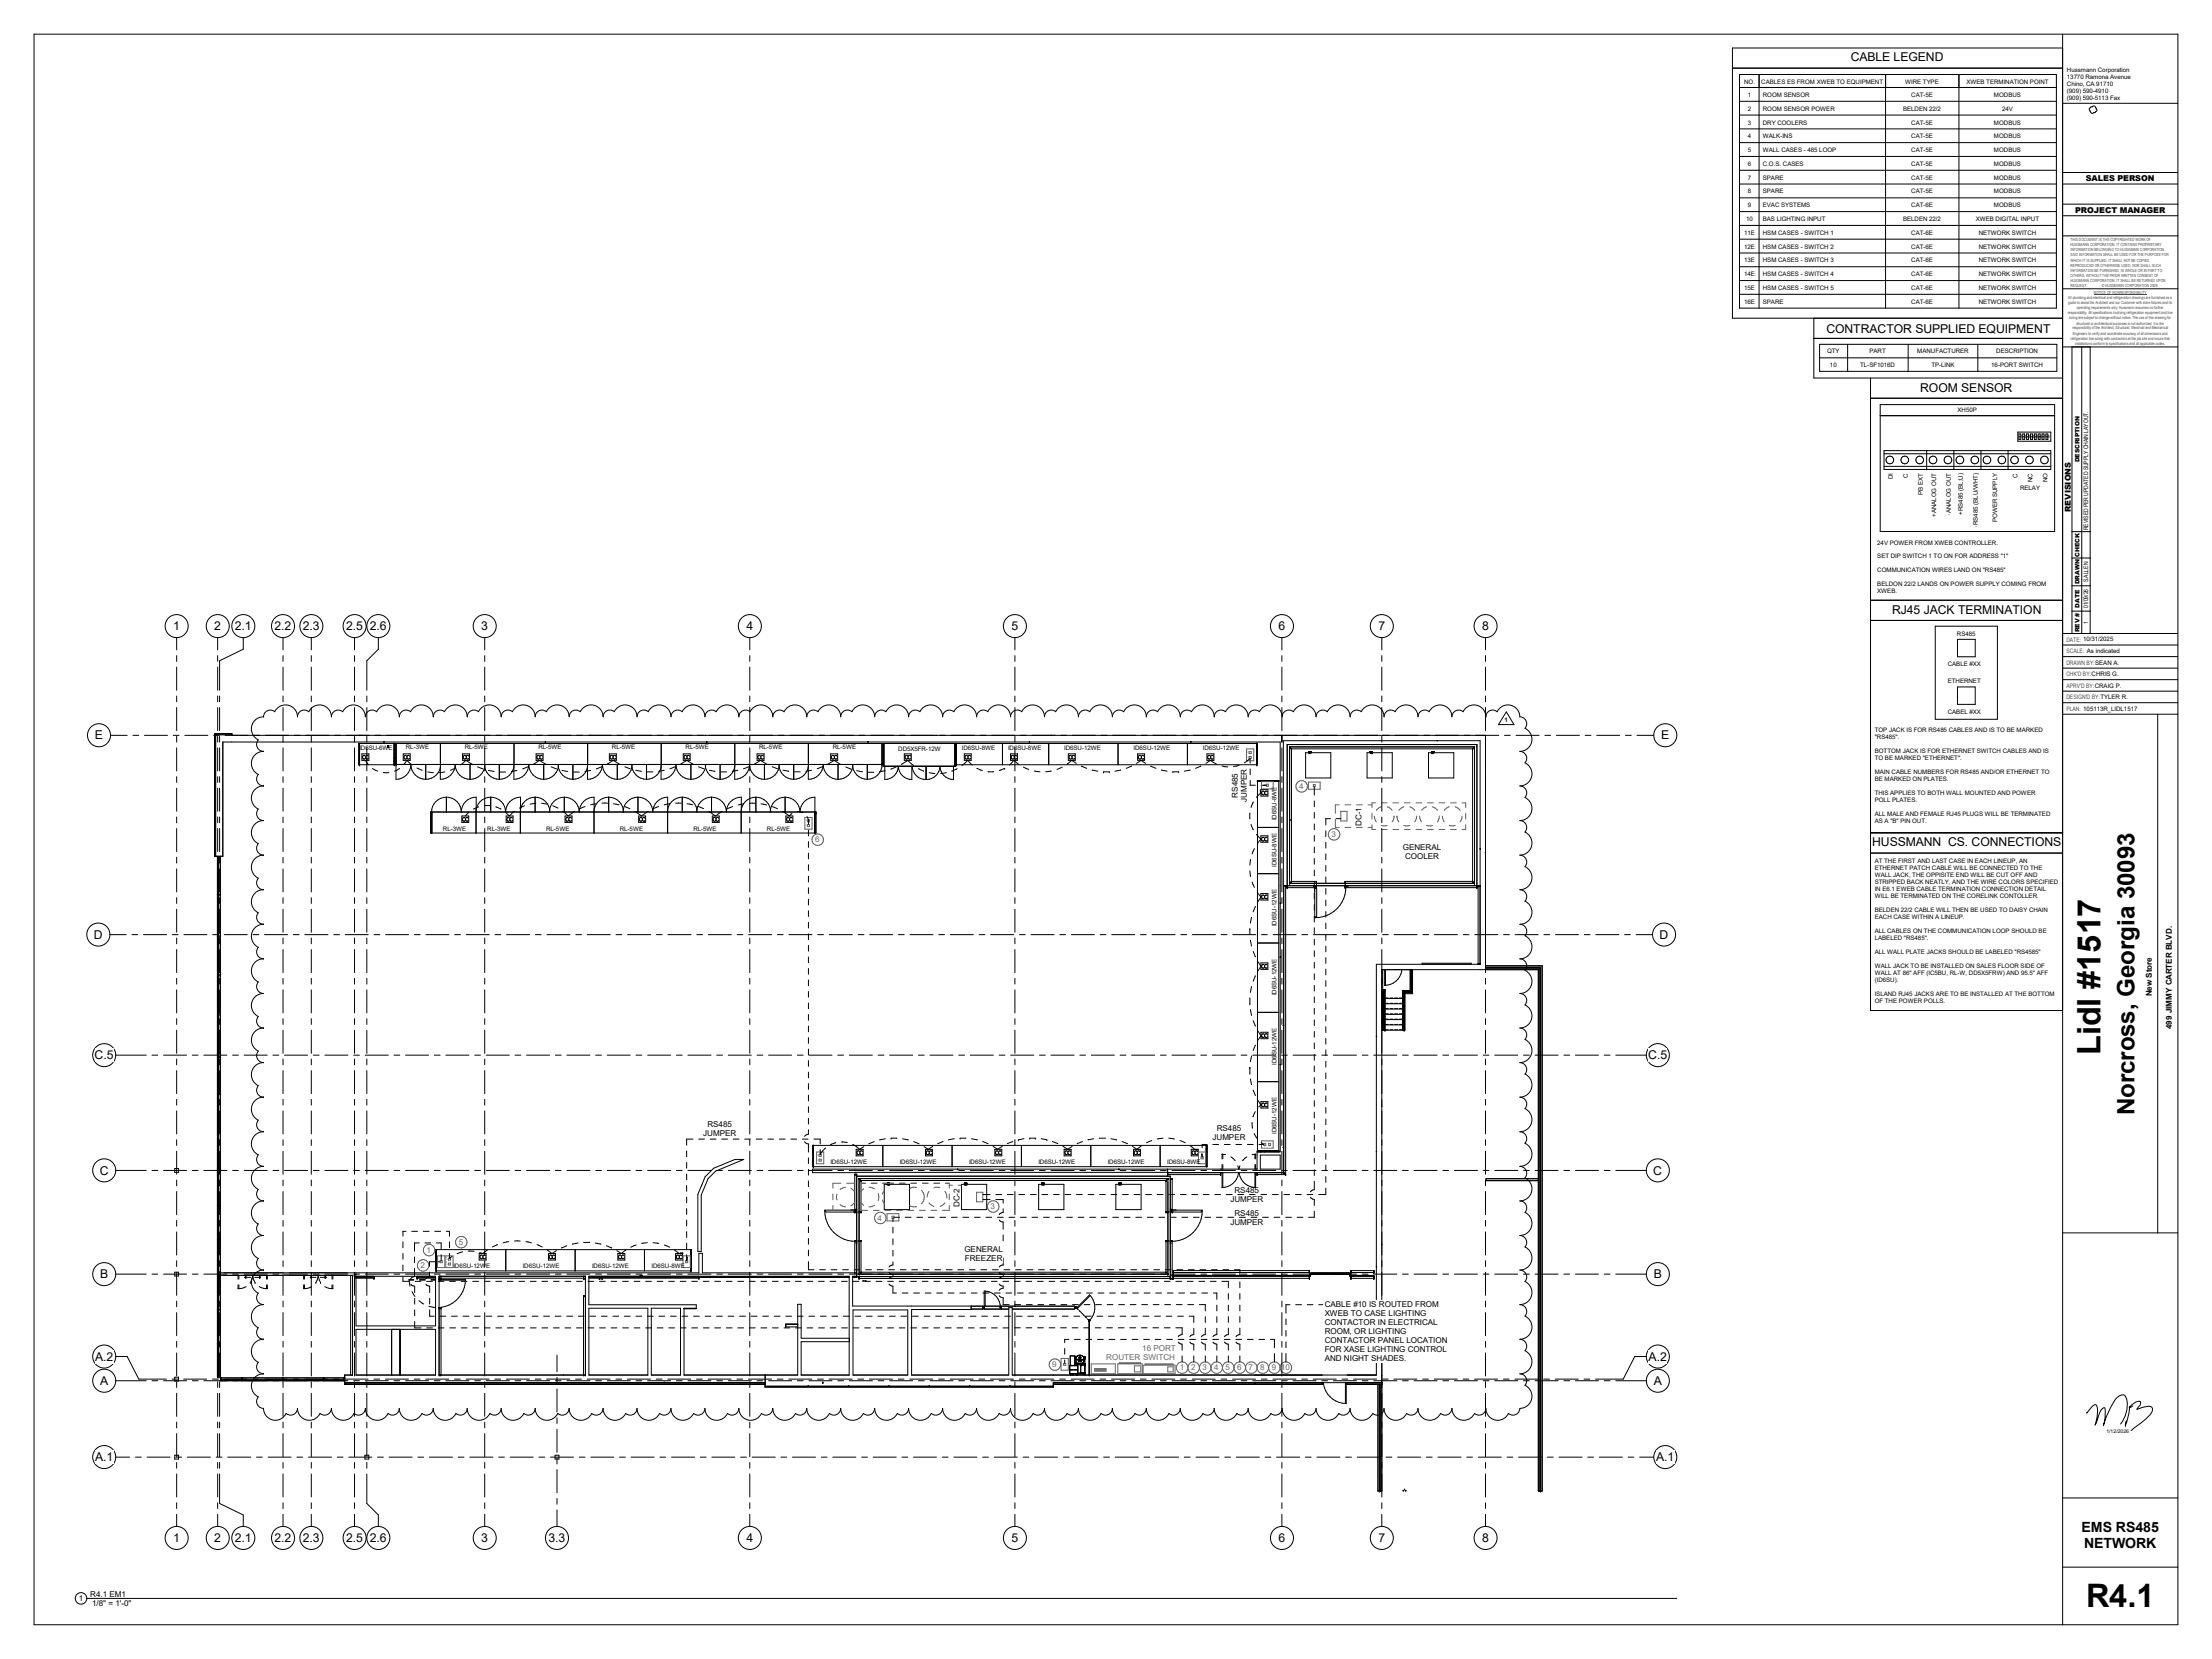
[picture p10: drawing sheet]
<svg xmlns="http://www.w3.org/2000/svg" width="1219mm" height="914mm" viewBox="0 0 1219 914" stroke-linecap="round" stroke-linejoin="round" font-family="sans-serif">
<defs><g id="words">
<g font-size="17.8">
<text x="1158" y="581" transform="rotate(-90 1158 581)">Lidl #1517</text>
<text x="1150" y="886">R4.1</text>
</g>
<text font-size="13.2" x="1177" y="615" transform="rotate(-90 1177 615)">Norcross, Georgia 30093</text>
<g font-size="7.7">
<text x="1147" y="844">EMS RS485</text>
<text x="1149" y="853">NETWORK</text>
</g>
<g font-size="6.7">
<text x="1020" y="34">CABLE LEGEND</text>
<text x="1007" y="183">CONTRACTOR SUPPLIED EQUIPMENT</text>
<text x="1058" y="216">ROOM SENSOR</text>
<text x="1043" y="338">RJ45 JACK TERMINATION</text>
<text x="95" y="347">1</text>
<text x="118" y="347">2</text>
<text x="129" y="347">2.1</text>
<text x="151" y="347">2.2</text>
<text x="167" y="347">2.3</text>
<text x="191" y="347">2.5</text>
<text x="204" y="347">2.6</text>
<text x="265" y="347">3</text>
<text x="411" y="347">4</text>
<text x="557" y="347">5</text>
<text x="705" y="347">6</text>
<text x="760" y="347">7</text>
<text x="817" y="347">8</text>
<text x="52" y="408">E</text>
<text x="916" y="408">E</text>
<text x="1032" y="467">HUSSMANN CS. CONNECTIONS</text>
<text x="52" y="517">D</text>
<text x="915" y="517">D</text>
<text x="52" y="584">C.5</text>
<text x="908" y="584">C.5</text>
<text x="55" y="647">C</text>
<text x="911" y="647">C</text>
<text x="55" y="705">B</text>
<text x="911" y="705">B</text>
<text x="52" y="750">A.2</text>
<text x="909" y="750">A.2</text>
<text x="55" y="763">A</text>
<text x="911" y="763">A</text>
<text x="52" y="805">A.1</text>
<text x="913" y="805">A.1</text>
<text x="95" y="850">1</text>
<text x="118" y="850">2</text>
<text x="129" y="850">2.1</text>
<text x="151" y="850">2.2</text>
<text x="167" y="850">2.3</text>
<text x="191" y="850">2.5</text>
<text x="204" y="850">2.6</text>
<text x="265" y="850">3</text>
<text x="302" y="850">3.3</text>
<text x="411" y="850">4</text>
<text x="557" y="850">5</text>
<text x="705" y="850">6</text>
<text x="760" y="850">7</text>
<text x="817" y="850">8</text>
</g>
<g font-size="4.4">
<text x="1150" y="100">SALES PERSON</text>
<text x="1144" y="117">PROJECT MANAGER</text>
<text x="1141" y="282" transform="rotate(-90 1141 282)">REVISIONS</text>
<text x="682" y="440" transform="rotate(-90 682 440)">RS485</text>
<text x="687" y="442" transform="rotate(-90 687 442)">JUMPER</text>
<text x="750" y="447" transform="rotate(-90 750 447)">1</text>
<text x="750" y="455" transform="rotate(-90 750 455)">DC-</text>
<text x="773" y="468">GENERAL</text>
<text x="774" y="473">COOLER</text>
<text x="1186" y="549" transform="rotate(-90 1186 549)">New Store</text>
<text x="1197" y="567" transform="rotate(-90 1197 567)">499 JIMMY CARTER BLVD.</text>
<text x="390" y="621">RS485</text>
<text x="671" y="624">RS485</text>
<text x="388" y="626">JUMPER</text>
<text x="668" y="629">JUMPER</text>
<text x="529" y="658" transform="rotate(-90 529 658)">2</text>
<text x="680" y="658">RS485</text>
<text x="529" y="665" transform="rotate(-90 529 665)">DC-</text>
<text x="678" y="663">JUMPER</text>
<text x="680" y="670">RS485</text>
<text x="678" y="675">JUMPER</text>
<text x="532" y="690">GENERAL</text>
<text x="532" y="695">FREEZER</text>
<text x="730" y="720">CABLE #10 IS ROUTED FROM</text>
<text x="730" y="725">XWEB TO CASE LIGHTING</text>
<text x="730" y="730">CONTACTOR IN ELECTRICAL</text>
<text x="730" y="735">ROOM, OR LIGHTING</text>
<text x="730" y="740">CONTACTOR PANEL LOCATION</text>
<text x="730" y="745">FOR XASE LIGHTING CONTROL</text>
<text x="730" y="750">AND NIGHT SHADES.</text>
<text x="50" y="880">R4.1 EM1</text>
<text x="43" y="882">1</text>
<text x="51" y="885">1/8&quot; = 1'-0&quot;</text>
</g>
<g font-size="4.4" fill="#676767">
<text x="716" y="435">4</text>
<text x="734" y="461">3</text>
<text x="449" y="464">6</text>
<text x="546" y="666">3</text>
<text x="484" y="673">4</text>
<text x="253" y="686">5</text>
<text x="235" y="690">1</text>
<text x="232" y="699">2</text>
<text x="610" y="750">ROUTER SWITCH</text>
<text x="630" y="745">16 PORT</text>
<text x="580" y="754">9</text>
<text x="650" y="755">1</text>
<text x="656" y="755">2</text>
<text x="663" y="755">3</text>
<text x="669" y="755">4</text>
<text x="676" y="755">5</text>
<text x="682" y="755">6</text>
<text x="688" y="755">7</text>
<text x="695" y="755">8</text>
<text x="701" y="755">9</text>
<text x="706" y="755">10</text>
</g>
<g font-size="3.4">
<text x="1139" y="40">Hussmann Corporation</text>
<text x="961" y="46">NO.</text>
<text x="971" y="46">CABLES ES FROM XWEB TO EQUIPMENT</text>
<text x="1050" y="46">WIRE TYPE</text>
<text x="1084" y="46">XWEB TERMINATION POINT</text>
<text x="1139" y="43">13770 Ramona Avenue</text>
<text x="1139" y="47">Chino, CA 91710</text>
<text x="963" y="53">1</text>
<text x="972" y="53">ROOM SENSOR</text>
<text x="1053" y="53">CAT-5E</text>
<text x="1099" y="53">MODBUS</text>
<text x="1139" y="51">(909) 590-4910</text>
<text x="1139" y="55">(909) 590-5113 Fax</text>
<text x="963" y="61">2</text>
<text x="972" y="61">ROOM SENSOR POWER</text>
<text x="1049" y="61">BELDEN 22/2</text>
<text x="1104" y="61">24V</text>
<text x="963" y="69">3</text>
<text x="972" y="69">DRY COOLERS</text>
<text x="1053" y="69">CAT-</text>
<text x="1058" y="69">1</text>
<text x="1061" y="69">5E</text>
<text x="1099" y="69">MODBUS</text>
<text x="963" y="76">4</text>
<text x="972" y="76">WALK-INS</text>
<text x="1053" y="76">CAT-5E</text>
<text x="1099" y="76">MODBUS</text>
<text x="963" y="84">5</text>
<text x="972" y="84">WALL CASES -</text>
<text x="996" y="84">485 LOOP</text>
<text x="1053" y="84">CAT-5E</text>
<text x="1099" y="84">MODBUS</text>
<text x="963" y="91">6</text>
<text x="972" y="91">C.O.S. CASES</text>
<text x="1053" y="91">CAT-5E</text>
<text x="1099" y="91">MODBUS</text>
<text x="963" y="99">7</text>
<text x="972" y="99">SPARE</text>
<text x="1053" y="99">CAT-5E</text>
<text x="1099" y="99">MODBUS</text>
<text x="963" y="107">8</text>
<text x="972" y="107">SPARE</text>
<text x="1053" y="107">CAT-5E</text>
<text x="1099" y="107">MODBUS</text>
<text x="963" y="114">9</text>
<text x="972" y="114">EVAC SYSTEMS</text>
<text x="1053" y="114">CAT-6E</text>
<text x="1099" y="114">MODBUS</text>
<text x="962" y="122">10</text>
<text x="972" y="122">BAS LIGHTING INPUT</text>
<text x="1049" y="122">BELDEN 22/2</text>
<text x="1089" y="122">XWEB DIGITAL INPUT</text>
<text x="961" y="129">11E</text>
<text x="972" y="129">HSM CASES -</text>
<text x="995" y="129">SWITCH 1</text>
<text x="1053" y="129">CAT-6E</text>
<text x="1091" y="129">NETWORK SWITCH</text>
<text x="961" y="137">12E</text>
<text x="972" y="137">HSM CASES -</text>
<text x="995" y="137">SWITCH 2</text>
<text x="1053" y="137">CAT-6E</text>
<text x="1091" y="137">NETWORK SWITCH</text>
<text x="961" y="145">13E</text>
<text x="972" y="145">HSM CASES -</text>
<text x="995" y="145">SWITCH 3</text>
<text x="1053" y="145">CAT-6E</text>
<text x="1091" y="145">NETWORK SWITCH</text>
<text x="961" y="152">14E</text>
<text x="972" y="152">HSM CASES -</text>
<text x="995" y="152">SWITCH 4</text>
<text x="1053" y="152">CAT-6E</text>
<text x="1091" y="152">NETWORK SWITCH</text>
<text x="961" y="160">15E</text>
<text x="972" y="160">HSM CASES -</text>
<text x="995" y="160">SWITCH 5</text>
<text x="1053" y="160">CAT-6E</text>
<text x="1091" y="160">NETWORK SWITCH</text>
<text x="961" y="167">16E</text>
<text x="972" y="167">SPARE</text>
<text x="1053" y="167">CAT-6E</text>
<text x="1091" y="167">NETWORK SWITCH</text>
<text x="1007" y="195">QTY</text>
<text x="1030" y="195">PART</text>
<text x="1057" y="195">MANUFACTURER</text>
<text x="1100" y="195">DESCRIPTION</text>
<text x="1009" y="202">10</text>
<text x="1025" y="202">TL-SF1016D</text>
<text x="1065" y="202">TP-LINK</text>
<text x="1098" y="202">16-PORT SWITCH</text>
<text x="1079" y="227">XH50P</text>
<text x="1052" y="263" transform="rotate(-90 1052 263)">C</text>
<text x="1112" y="263" transform="rotate(-90 1112 263)">C</text>
<text x="1043" y="264" transform="rotate(-90 1043 264)">DI</text>
<text x="1120" y="266" transform="rotate(-90 1120 266)">NC</text>
<text x="1128" y="266" transform="rotate(-90 1128 266)">NO</text>
<text x="1060" y="273" transform="rotate(-90 1060 273)">PB EXT</text>
<text x="1113" y="270">RELAY</text>
<text x="1067" y="285" transform="rotate(-90 1067 285)">+ANALOG OUT</text>
<text x="1075" y="284" transform="rotate(-90 1075 284)">-ANALOG OUT</text>
<text x="1082" y="284" transform="rotate(-90 1082 284)">+RS485 (BL;U)</text>
<text x="1101" y="288" transform="rotate(-90 1101 288)">POWER SUPPLY</text>
<text x="1090" y="291" transform="rotate(-90 1090 291)">-</text>
<text x="1090" y="289" transform="rotate(-90 1090 289)">RS485 (BLU/WHT)</text>
<text x="1151" y="292" transform="rotate(-90 1151 292)">REVISED PER UPDATED SUPPLY CHAIN LAYOUT.</text>
<text x="1035" y="300">24V POWER FROM XWEB CONTROLLER.</text>
<text x="1035" y="308">SET DIP SWITCH 1 TO ON FOR ADDRESS &quot;1&quot;</text>
<text x="1035" y="316">COMMUNICATION WIRES LAND ON &quot;RS485&quot;</text>
<text x="1035" y="323">BELDON 22/2 LANDS ON POWER SUPPLY COMING FROM</text>
<text x="1151" y="321" transform="rotate(-90 1151 321)">S.ALLEN</text>
<text x="1035" y="327">XWEB.</text>
<text x="1151" y="335" transform="rotate(-90 1151 335)">01/09/26</text>
<text x="1151" y="344" transform="rotate(-90 1151 344)">1</text>
<text x="1079" y="350">RS485</text>
<text x="1074" y="367">CABLE #XX</text>
<text x="1074" y="376">ETHERNET</text>
<text x="1074" y="393">CABEL #XX</text>
<text x="829" y="398">1</text>
<text x="1033" y="404">TOP JACK IS FOR RS485 CABLES AND IS TO BE MARKED</text>
<text x="1033" y="407">&quot;RS485&quot;.</text>
<text x="198" y="413">ID6SU-6WE</text>
<text x="224" y="413">RL-3WE</text>
<text x="256" y="413">RL-5WE</text>
<text x="297" y="413">RL-5WE</text>
<text x="337" y="413">RL-5WE</text>
<text x="378" y="413">RL-5WE</text>
<text x="418" y="413">RL-5WE</text>
<text x="459" y="413">RL-5WE</text>
<text x="530" y="413">ID6SU-8WE</text>
<text x="556" y="413">ID6SU-8WE</text>
<text x="587" y="413">ID6SU-12WE</text>
<text x="625" y="413">ID6SU-12WE</text>
<text x="663" y="413">ID6SU-12WE</text>
<text x="495" y="414">DD5X5FR-12W</text>
<text x="1033" y="415">BOTTOM JACK IS FOR ETHERNET SWITCH CABLES AND IS</text>
<text x="1033" y="419">TO BE MARKED &quot;ETHERNET&quot;.</text>
<text x="1033" y="427">MAIN CABLE NUMBERS FOR RS485 AND/OR ETHERNET TO</text>
<text x="1033" y="430">BE MARKED ON PLATES.</text>
<text x="1033" y="438">THIS APPLIES TO BOTH WALL MOUNTED AND POWER</text>
<text x="1033" y="442">POLL PLATES.</text>
<text x="1033" y="450">ALL MALE AND FEMALE RJ45 PLUGS WILL BE TERMINATED</text>
<text x="704" y="452" transform="rotate(-90 704 452)">ID6SU-8WE</text>
<text x="1033" y="453">AS A &quot;B&quot; PIN OUT.</text>
<text x="244" y="458">RL-3WE</text>
<text x="269" y="458">RL-3WE</text>
<text x="301" y="458">RL-5WE</text>
<text x="342" y="458">RL-5WE</text>
<text x="382" y="458">RL-5WE</text>
<text x="423" y="458">RL-5WE</text>
<text x="704" y="478" transform="rotate(-90 704 478)">ID6SU-8WE</text>
<text x="1033" y="476">AT THE FIRST AND LAST CASE IN EACH LINEUP, AN</text>
<text x="1033" y="480">ETHERNET PATCH CABLE WILL BE CONNECTED TO THE</text>
<text x="1033" y="484">WALL JACK, THE OPPISITE END WILL BE CUT OFF AND</text>
<text x="1033" y="487">STRIPPED BACK NEATLY, AND THE WIRE COLORS SPECIFIED</text>
<text x="1033" y="491">IN E6.1 EWEB CABLE TERMINATION CONNECTION DETAIL</text>
<text x="1033" y="495">WILL BE TERMINATED ON THE CORELINK CONTOLLER.</text>
<text x="1033" y="503">BELDEN 22/2 CABLE WILL THEN BE USED TO DAISY CHAIN</text>
<text x="1033" y="507">EACH CASE WITHIN A LINEUP.</text>
<text x="704" y="510" transform="rotate(-90 704 510)">ID6SU-12WE</text>
<text x="1033" y="514">ALL CABLES ON THE COMMUNICATION LOOP SHOULD BE</text>
<text x="1033" y="518">LABELED &quot;RS485&quot;.</text>
<text x="1033" y="526">ALL WALL PLATE JACKS SHOULD BE LABELED &quot;RS4585&quot;</text>
<text x="1033" y="533">WALL JACK TO BE INSTALLED ON SALES FLOOR SIDE OF</text>
<text x="1033" y="537">WALL AT 86&quot; AFF (IC5BU, RL-W, DD5X5FRW) AND 95.5&quot; AFF</text>
<text x="1033" y="541">(ID6SU).</text>
<text x="704" y="549" transform="rotate(-90 704 549)">ID6SU-12WE</text>
<text x="1033" y="549">ISLAND RJ45 JACKS ARE TO BE INSTALLED AT THE BOTTOM</text>
<text x="1033" y="553">OF THE POWER POLLS.</text>
<text x="704" y="587" transform="rotate(-90 704 587)">ID6SU-12WE</text>
<text x="704" y="625" transform="rotate(-90 704 625)">ID6SU-12WE</text>
<text x="458" y="642">ID6SU-12WE</text>
<text x="496" y="642">ID6SU-12WE</text>
<text x="534" y="642">ID6SU-12WE</text>
<text x="572" y="642">ID6SU-12WE</text>
<text x="611" y="642">ID6SU-12WE</text>
<text x="643" y="642">ID6SU-8WE</text>
<text x="250" y="699">ID6SU-12WE</text>
<text x="288" y="699">ID6SU-12WE</text>
<text x="326" y="699">ID6SU-12WE</text>
<text x="359" y="699">ID6SU-8WE</text>
</g>
<g font-size="3.4" fill="#4c4c4c">
<text x="1139" y="354">DATE: 10/31/2025</text>
<text x="1139" y="360">SCALE: As indicated</text>
<text x="1139" y="366">DRAWN BY:SEAN A.</text>
<text x="1139" y="373">CHK'D BY:CHRIS G.</text>
<text x="1139" y="379">APRV'D BY:CRAIG P.</text>
<text x="1139" y="386">DESIGN'D BY:TYLER R.</text>
<text x="1139" y="392">PLAN: 105113R_LIDL1517</text>
</g>
<g font-size="3.3">
<text x="1146" y="255" transform="rotate(-90 1146 255)">DESCRIPTION</text>
<text x="1146" y="322" transform="rotate(-90 1146 322)">DRAWN CHECK</text>
<text x="1146" y="335" transform="rotate(-90 1146 335)">DATE</text>
<text x="1146" y="348" transform="rotate(-90 1146 348)">REV #</text>
</g>
<text font-size="2.8" x="1161" y="790">1/12/2026</text>
<g font-size="2.3" fill="#4c4c4c">
<text x="1141" y="133">THIS DOCUMENT IS THE COPYRIGHTED WORK OF</text>
<text x="1141" y="136">HUSSMANN CORPORATION. IT CONTAINS PROPRIETARY</text>
<text x="1141" y="139">INFORMATION BELONGING TO HUSSMANN CORPORATION.</text>
<text x="1141" y="141">SAID INFORMATION SHALL BE USED FOR THE PURPOSE FOR</text>
<text x="1141" y="144">WHICH IT IS SUPPLIED. IT SHALL NOT BE COPIED,</text>
<text x="1141" y="147">REPRODUCED OR OTHERWISE USED. NOR SHALL SUCH</text>
<text x="1141" y="150">INFORMATION BE FURNISHED, IN WHOLE OR IN PART TO</text>
<text x="1141" y="152">OTHERS, WITHOUT THE PRIOR WRITTEN CONSENT OF</text>
<text x="1141" y="155">HUSSMANN CORPORATION; IT SHALL BE RETURNED UPON</text>
<text x="1141" y="158">REQUEST.</text>
<text x="1158" y="158">© HUSSMANN CORPORATION 2009</text>
<text x="1140" y="165">All plumbing and electrical and refrigeration drawings are furnished as a</text>
<text x="1140" y="168">guide to assist the Architect and our Customer with store fixtures and its</text>
<text x="1154" y="162">NOTICE OF NONRESPONSIBILITY</text>
<text x="1140" y="173">responsibility. All specifications involving refrigeration equipment and line</text>
<text x="1145" y="171">operating requirements only. Hussmann assumes no further</text>
<text x="1141" y="176">sizing are subject to change without notice. The use of this drawing for</text>
<text x="1144" y="179">structural or architectural purposes is not authorized. It is the</text>
<text x="1142" y="182">responsibility of the Architect, Structural, Electrical and Mechanical</text>
<text x="1142" y="184">Engineers to verify and coordinate accuracy of all dimensions and</text>
<text x="1141" y="187">refrigeration line sizing with contractors at the job site and insure that</text>
<text x="1144" y="190">installations conform to specifications and all applicable codes.</text>
</g>
<text font-size="2.3" x="1114" y="242">1 2 3 4 5 6 7 8</text>
<g font-size="1.1" fill="#676767">
<text x="688" y="415">E</text>
<text x="688" y="418">R</text>
<text x="444" y="453">R</text>
<text x="444" y="455">E</text>
<text x="698" y="633" transform="rotate(-90 698 633)">R</text>
<text x="700" y="633" transform="rotate(-90 700 633)">E</text>
<text x="450" y="640">E</text>
<text x="450" y="637">R</text>
<text x="246" y="694">R</text>
<text x="246" y="697">E</text>
</g>
</g></defs>
<g fill="none" stroke="#000" stroke-width=".55">
<path d="M955 38h182M959 41h174v129h-174zM959 48h174M959 56h174M970 41v129M1039 41v129M1080 41v129M959 63h174M959 71h174M959 79h174M959 86h174M959 94h174"/>
<path d="M959 101h174M959 109h174M959 117h174M959 124h174M959 132h174M959 139h174M959 147h174M959 155h174M959 162h174M1000 175v33h137M1137 175h-182v-149h182v531h-106v-349M1000 187h137"/>
<path d="M1003 197h131M1003 190h131v15h-131zM1018 190v15M1052 190v15M1090 190v15M1031 219h106M1036 229h96M1036 223h96v70h-96zM1112 238h18v5h-18zM1113 239h1v3h-1zM1115 239h1v3h-1zM1117 239h1v3h-1z"/>
<path d="M1119 239h1v3h-1zM1121 239h1v3h-1zM1123 239h1v3h-1zM1126 239h1v3h-1zM1128 239h1v3h-1zM1038 248h92v11h-92zM1038 250h92M1038 257h92M1062 248v11M1077 248v11M1092 248v11M1107 248v11"/>
<path d="M1113 241h1M1115 241h1M1117 241h1M1119 241h1M1121 241h1M1123 241h1M1126 241h1M1128 241h1M1031 331h106M1031 342h106M1067 345h34v51h-34zM1079 352h10v10h-10z"/>
<path d="M1079 379h10v9h-10zM1031 459h106M1031 470h106"/>
<circle cx="1042" cy="254" r="2.1"/>
<circle cx="1050" cy="254" r="2.1"/>
<circle cx="1058" cy="254" r="2.1"/>
<circle cx="1065" cy="254" r="2.1"/>
<circle cx="1074" cy="254" r="2.1"/>
<circle cx="1080" cy="254" r="2.1"/>
<circle cx="1088" cy="254" r="2.1"/>
<circle cx="1095" cy="254" r="2.1"/>
<circle cx="1103" cy="254" r="2.1"/>
<circle cx="1110" cy="254" r="2.1"/>
<circle cx="1119" cy="254" r="2.1"/>
<circle cx="1127" cy="254" r="2.1"/>
</g>
<path d="M722 702h22z" fill="#fff"/>
<g fill="none" stroke="#191919" stroke-width=".55">
<path d="M722 702h.1M724 702h.1M725 702h.1M727 702h-1M727 702h.1M729 702h.1M731 702h.1M733 702h.1M734 702h.1M735 702h.1M736 702h.1M738 702h.1"/>
<path d="M740 702h.1M742 702h.1M743 702h.1"/>
</g>
<g fill="none" stroke="#000" stroke-width=".55">
<path d="M118 404v68h5v-63h583v226h-13v9h-245v2h196M118 404h10v1h691v129M118 404l1 1M119 405h9M119 405v67M128 405h-9v67M198 418h.1M198 420h.1M198 410h.1M198 410v12M198 405h.1M199 416h4v3h-4z"/>
<path d="M200 418h.1M201 417l-1-1v2M201 418h-1M201 419l2 2M203 417v-1a1 1 0 0 0-1 1 1 1 0 0 0 1 1M212 409h.1M214 411h.1M217 418h.1M217 420h.1M217 410h.1M217 418h1M217 420h1"/>
<path d="M217 410v12M218 410v12h-20v-12h495v12h-166M218 410v11M222 416h4v3h-4zM223 418h.1M224 417l-1-1v2M224 418h-1M226 417v-1a1.1 1.1 0 0 0-2 1 1.1 1.1 0 0 0 2 1M243 410v11a8 8 0 0 1-8 9M255 416h4v3h-4zM257 417l-1-1a1 1 0 0 0-1 1 1.1 1.1 0 0 0 2 1M258 417v-1a1 1 0 0 0-1 1 1 1 0 0 0 1 1"/>
<path d="M262 405h.1M283 410v20a8 8 0 0 0 8-9 8 8 0 0 0 9 9M295 416h4v3h-4zM296 418h.1M297 417l-1-1v2M297 418h-1M299 417v-1a1 1 0 0 0-1 1 1 1 0 0 0 1 1M300 409h1M324 410v20a8 8 0 0 0 8-9 8 8 0 0 0 8 9M325 405h1M325 405h.1M336 416h4v3h-4z"/>
<path d="M338 417l-1-1a1 1 0 0 0-1 1 1.1 1.1 0 0 0 2 1M339 417v-1a1 1 0 0 0-1 1 1 1 0 0 0 1 1M364 410v20a8 8 0 0 0 9-9 8 8 0 0 0 8 9M377 416h3v3h-3zM378 417v-1a1 1 0 0 0-1 1 1 1 0 0 0 1 1M380 417v-1a1 1 0 0 0-1 1 1 1 0 0 0 1 1M389 405h.1M389 409h.1M405 410v20a8 8 0 0 0 8-9 8 8 0 0 0 8 9M417 416h4v3h-4zM419 417v-1a1 1 0 0 0-1 1 1 1 0 0 0 1 1M421 417v-1a1.1 1.1 0 0 0-2 1 1.1 1.1 0 0 0 2 1"/>
<path d="M446 410v20a8 8 0 0 0 8-9 8 8 0 0 0 8 9M452 405h.1M458 416h4v3h-4zM459 418h.1M460 417l-1-1v2M460 418h-1M461 417v-1a1 1 0 0 0-1 1 1 1 0 0 0 1 1M478 409h.1M486 410v11M487 410v12M498 416h4v3h-4zM499 418h.1"/>
<path d="M500 417l-1-1v2M500 418h-1M502 417v-1a1.1 1.1 0 0 0-2 1 1.1 1.1 0 0 0 2 1M516 405h.1M526 410v12M527 418h.1M527 420h.1M527 410v12h-40v-12M527 410h.1M527 410v12M531 416h4v3h-4zM532 418h.1"/>
<path d="M533 417l-1-1v2M533 418h-1M535 417v-1a1 1 0 0 0-1 1 1 1 0 0 0 1 1M553 410v12M557 416h4v3h-4zM559 417v-1a1.1 1.1 0 0 0-2 1 1.1 1.1 0 0 0 2 1M560 417v-1a1 1 0 0 0-1 1 1 1 0 0 0 1 1M567 409h1M578 410v12M580 405h.1M589 416h4v3h-4zM591 417l-1-1a1 1 0 0 0-1 1 1 1 0 0 0 1 1h1"/>
<path d="M591 418h.1M592 417l-1-1v2M592 418h-1M616 410v12M627 416h4v3h-4zM629 417v-1a1.1 1.1 0 0 0-2 1 1.1 1.1 0 0 0 2 1M629 418h.1M631 417l-2-1v2M631 418h-2M643 405h.1M654 410v12M656 409h.1"/>
<path d="M665 416h4v3h-4zM666 418h.1M667 417l-1-1v2M667 418h-1M669 417l-1-1a1 1 0 0 0-1 1 1.1 1.1 0 0 0 2 1M693 418h.1M693 420h.1M693 410h.1M693 410v12M707 405v4M711 412h.1M711 412v75"/>
<path d="M711 412h102v75h-102M711 412l1 1M712 413h.1M712 413v73M720 415h14v14h-14zM721 414h.1M721 414v1M721 415h.1M722 414v1M722 414h.1M722 415h.1M722 414h1"/>
<path d="M723 414h.1M723 415h.1M723 414v1M753 415h14v14h-14zM755 414h.1M755 414v1M755 415h.1M756 414h.1M756 414v1M756 415h.1M762 405h.1M787 415h14v14h-14z"/>
<path d="M789 414h.1M789 414v1M789 415h.1M790 414h.1M790 414v1M790 415h.1M792 408h.1M812 413h.1M812 413v73M812 413h-100M813 412h.1M813 412l-1 1"/>
<path d="M198 422h.1M205 424l3 1M211 426h3M217 422h.1M218 421h269M218 421h.1M218 421v9a8 8 0 0 0 8-9 8 8 0 0 0 9 9M220 424l-3 1M223 421l1-2 3 3M230 423l3 2M235 421v9M236 425l3 1"/>
<path d="M243 421v9a8 8 0 0 0 8-9 8 8 0 0 0 8 9M245 425l-3 1M246 439a8 8 0 0 0-8 9M246 439v9M246 439a8 8 0 0 1 8 9 8 8 0 0 1 8-9v20M251 423l-3 2M259 421v9M260 421l-3-2-3 3M263 423l3 1M267 421v2M267 423v1a8 8 0 0 1-8 6M267 423l1 1a8 8 0 0 0 7 6"/>
<path d="M269 425h3M270 439a8 8 0 0 1 9 9 8 8 0 0 1 8-9v20M270 439a8 8 0 0 0-8 9M270 439v9M275 421v9M276 426h3M283 421a8 8 0 0 1-8 9M285 425h-3M291 423l-3 1M294 421l3-2 4 2M300 421v9M304 423l3 1"/>
<path d="M308 421v2M308 423a8 8 0 0 1-8 7M308 423v1a8 8 0 0 0 8 6M310 425h3M311 439a8 8 0 0 1 8 9 8 8 0 0 1 8-9v20M311 439a8 8 0 0 0-8 7M311 439v9M316 421v9M316 426h3M324 421a8 8 0 0 1-8 9M326 425h-4M332 423l-3 1"/>
<path d="M340 421v9M342 421l-4-2-4 2M344 423l3 1M348 421a8 8 0 0 0 8 9M348 421a8 8 0 0 1-8 9M350 425h4M352 439a8 8 0 0 1 8 9 8 8 0 0 1 8-9v20M352 439a8 8 0 0 0-9 9M352 439v9M356 421v9M357 425h3M364 421a8 8 0 0 1-8 9"/>
<path d="M366 425h-3M372 423l-3 1M375 421l4-2 3 2M376 439v9M376 439a8 8 0 0 1 8 9M376 439a8 8 0 0 0-7 4M381 421v9M385 423l3 1M389 421v2M389 423l-1 1a8 8 0 0 1-7 6M391 425h3M392 439a8 8 0 0 1 8 9 8 8 0 0 1 9-9v20"/>
<path d="M392 439a8 8 0 0 0-8 9M392 439v9M397 421v9a8 8 0 0 0 8-9M397 421v9a8 8 0 0 1-8-7M397 425h3M407 425h-3M413 423l-3 1M416 421l3-2 4 2M417 439v9M417 439a8 8 0 0 1 8 7M417 439a8 8 0 0 0-9 9M421 421v9"/>
<path d="M426 423l3 1M429 421v2M429 423v1a8 8 0 0 1-8 6M430 421l-1 2M432 425h3M433 439a8 8 0 0 1 8 9 8 8 0 0 1 8-9v9M433 439a8 8 0 0 0-8 7M433 439v9M437 421v9a8 8 0 0 0 9-9M438 421v9a8 8 0 0 1-9-7M438 425h3M447 425h-3"/>
<path d="M453 423l-3 1M456 421l4-2 3 2M462 421v9M466 423l3 1M470 421v2M470 423a8 8 0 0 1-8 7M470 423v1a8 8 0 0 0 8 6M472 425h3M478 421v9M478 426h4M486 421h.1M486 421h1"/>
<path d="M486 421a8 8 0 0 1-8 9M488 422v8a7 7 0 0 0 7-8 7 7 0 0 0 8 8v-8M488 425h-3M494 423l-3 1M497 421l3-2 4 3M503 422a7 7 0 0 0 7 8v-8M506 424l3 1M511 422v8a7 7 0 0 0 7-8 7 7 0 0 0 8 8v-8M512 426h3M522 426h-4M525 425h.1M527 422h.1"/>
<path d="M528 424l-3 1M536 422l-3-3-3 3M538 424l3 1M545 425h3M554 424h.1M554 424l-3 1M561 421l-2-2-3 3M564 423l3 1M570 425h3M580 425h-4M585 423l-2 1M593 421l-2-2-3 2"/>
<path d="M596 422l3 2M602 424h.1M602 424l3 1M608 425h.1M608 425h3M611 425h.1M618 424l-3 1M618 424h.1M624 422l-3 2M626 421l3-2 2 2M634 422l3 2M640 424h.1"/>
<path d="M640 424l3 1M646 425h.1M646 425h4M650 425h.1M656 424l-3 1M662 422l-3 2M665 421l2-2 4 2M674 422l3 1M683 422l-3 1M686 420l3-2v3M689 424v3M689 430v3h3"/>
<path d="M693 422h.1M693 431h12M695 435v2l-2 2M695 430v1M695 435h4v4h-4zM695 433h3h-2M697 436a1.1 1.1 0 0 0-2 1 1.1 1.1 0 0 0 2 1M697 430v1M698 436a1 1 0 0 0-1 1 1 1 0 0 0 1 1M724 434v4M237 448h.1M237 448h213"/>
<path d="M237 448v11h213v-11M237 448h1M238 448h.1M238 448v11M255 450h3v3h-3zM256 451a1 1 0 0 0-1 1 1 1 0 0 0 1 1v-1M258 451a1 1 0 0 0-1 1 1 1 0 0 0 1 1v-1M258 448l-2 2M264 445l-3 1M267 444h3M273 445l3 1M279 450h4v3h-4z"/>
<path d="M281 451a1.1 1.1 0 0 0-2 1 1.1 1.1 0 0 0 2 1v-1M282 451a1 1 0 0 0-1 1 1 1 0 0 0 1 1v-1M284 447l-3 3-2-2M287 448a8 8 0 0 1 8-9v9M289 444l-3 1M295 443h-3M298 443h4M303 446a8 8 0 0 0-8-7v9M303 446v2M305 444l3 1M310 447l3 3 4-3M311 450h4v3h-4z"/>
<path d="M313 451a1 1 0 0 0-1 1 1 1 0 0 0 1 1v-1M315 451a1.1 1.1 0 0 0-2 1 1.1 1.1 0 0 0 2 1v-1M322 445l-2 1M327 448a8 8 0 0 1 9-9v9M329 443l-3 1M332 443h3M335 448v-9a8 8 0 0 1 9 9M338 443l3 1M344 445l3 1M352 450h4v3h-4zM354 451a1.1 1.1 0 0 0-2 1 1.1 1.1 0 0 0 2 1v-1M355 451a1 1 0 0 0-1 1 1 1 0 0 0 1 1l1-1"/>
<path d="M357 447l-3 3-4-3M363 445l-3 1M369 443l-3 1M369 443l-1 5M372 443h4M379 443l3 1M385 445l3 1M391 447l3 3 4-3M393 450h3v3h-3zM394 451a1 1 0 0 0-1 1 1 1 0 0 0 1 1v-1M396 451a1 1 0 0 0-1 1 1 1 0 0 0 1 1v-1M404 445l-3 1"/>
<path d="M410 443l-3 1M413 443h3M419 443l4 1M425 446v2M426 445l3 1M431 447l4 3 1-2M433 450h4v3h-4zM435 451a1 1 0 0 0-1 1 1 1 0 0 0 1 1v-1M437 451h-1a1 1 0 0 0-1 1 1 1 0 0 0 1 1l1-1M439 447l4 1M445 450l1 2v2M446 458v3"/>
<path d="M449 448h.1M449 448v11M449 448h1M450 448h.1M689 448v3M690 454l1 3M691 442l-1 3M693 460l2 2-2 3M693 456h12M711 452h1M711 452h.1M712 452h.1"/>
<path d="M724 441v4M724 448v3M724 454v3M731 458v3M733 451h-2v4M736 451h3M120 472v287h1v-287M120 473h1M120 473v20M446 464v3M446 470v3M446 477v3"/>
<path d="M689 474v3M691 468l-1 3M695 461h4v3h-4zM697 462a1.1 1.1 0 0 0-2 1 1 1 0 0 0 2 0M698 462a1 1 0 0 0-1 1 1 1 0 0 0 1 0M724 461v3M724 467v3M724 473v3M724 480v3M731 464v3M731 471v3M731 477v3"/>
<path d="M816 468h.1M819 470h.1M120 493h1M120 493v21M446 483v3M446 489v3M446 496v3M689 480v3M690 486l1 3M692 500l-1 3M693 492l2 2-2 3M693 482h12"/>
<path d="M695 493h4v3h-4zM697 494v-1a1.1 1.1 0 0 0-2 1 1.1 1.1 0 0 0 2 1M697 495h.1M698 494l-1-1v2M698 495h-1M706 498h.1M708 488v158M708 488h.1M709 488h.1M709 488h-2v-80h109v123h-57v227h-201v-37h-2v37h-54v-36h33v-2h-65v-17h2M709 488v159M709 489h.1"/>
<path d="M709 489h17M709 488h105M709 489v-79h105v79M711 487h.1M712 486h.1M712 486l-1 1M724 488l2 1M724 489l1 2M724 486v3M724 492v3M724 499v3M725 491h.1"/>
<path d="M725 489v17M725 489l1 1v15l-1 1M726 488h.1M726 489h.1M726 487h.1M726 486h.1M726 486v1M726 488v1M726 486h-14M731 483v4M731 490v3M731 496v3"/>
<path d="M741 489h.1M741 488h.1M741 487h.1M741 486h.1M741 489h73M741 486v1M741 488v1M741 486h71M742 489a17 17 0 0 1-17 17M743 488l-2 1M812 486h.1M812 486l1 1"/>
<path d="M813 487h.1M814 488h.1M814 489h.1M815 488h1M815 488v43M815 488h.1M816 488h.1M120 516h1M120 514h1M120 514v2M120 516v21M446 502v3"/>
<path d="M446 508v4M446 515v3M689 512h.1M689 512v3M689 518l1 3M690 506l-1 3M693 520h12M724 505v3M724 511v4M724 518v3M731 502v4M731 509v3"/>
<path d="M731 515v3M120 538h1M120 537h1M120 538v21M446 521v3M446 527v4M446 534v3M691 524l1 3M692 538l-1 3M693 530l2 3-2 2M695 531h4v3h-4zM697 532a1.1 1.1 0 0 0-2 1 1.1 1.1 0 0 0 2 1v-1"/>
<path d="M698 532a1 1 0 0 0-1 1 1 1 0 0 0 1 1v-1M706 528h.1M724 524v3M724 530v4M724 537v3M731 521v4M731 528v3M731 534v3M762 534v34M763 534v9M764 534v9h-1M773 534a9 9 0 0 1-10 9"/>
<path d="M777 534v12M778 534v12h-5v22M778 534v13h-4v21M778 534h.1M778 534v13M779 534v14h-5v20h-12M784 531h27M815 531h1M815 531h.1M816 531h.1M819 533h.1M819 532h31v290h-2v-288h-86v288h-2v-59"/>
<path d="M819 533h30v289M819 534h30v288M849 533h.1M120 559h1M120 559v21M446 540v3M446 546v4M446 553v3M446 559v3M689 553h.1M689 550v3M689 556l1 4"/>
<path d="M690 544l-1 3M693 558h12M724 543v3M724 549v4M724 556v3M731 541v3M731 547v3M731 553v3M731 560v3M762 559h.1M762 550h11M762 550h.1"/>
<path d="M762 553h.1M762 556h.1M762 546l1 22M763 559h.1M763 550h.1M763 553h.1M763 556h.1M763 546h.1M763 559h2M763 550h2M763 553h2M763 556h2"/>
<path d="M763 553h10M763 556h10M763 559h10M763 546v22M766 559h2M766 550h2M766 553h2M766 556h2M769 559h1M769 550h1M769 553h1M769 556h1"/>
<path d="M771 559h2M771 550h2M771 553h2M771 556h2M773 546h.1M773 559h1M773 550h1M773 553h1M773 556h1M774 547h.1M778 546h-5v22M778 547h.1"/>
<path d="M779 547h-5v21M446 566v3M446 572v3M446 578v3M691 563l1 3M692 576l-1 3M693 568l2 3-2 2M695 569h4v4h-4zM697 570a1.1 1.1 0 0 0-2 1 1.1 1.1 0 0 0 2 1v-1M698 570a1 1 0 0 0-1 1 1 1 0 0 0 1 1v-1M707 565h1M724 562v3"/>
<path d="M724 568v4M724 575v3M731 566v3M731 572v3M731 579v3M759 571h.1M762 562h.1M762 565h.1M762 568h.1M763 562h.1M763 565h.1M763 568h.1"/>
<path d="M763 562h2M763 565h2M763 568h2M763 562h10M763 565h10M766 562h2M766 565h2M766 568h2M769 562h1M769 565h1M769 568h1M771 562h2"/>
<path d="M771 565h2M771 568h2M773 562h1M773 565h1M773 568h1M774 568h.1M120 583h1M120 580h1M120 581h1M120 582h1M120 581v1M120 583v20"/>
<path d="M446 585v3M446 591v3M446 597v3M689 592h.1M689 588h.1M689 588v4M689 595l1 3M690 598h.1M690 582l-1 3M693 596h12M706 587h.1M724 581v3"/>
<path d="M724 588v3M724 594v3M731 585v3M731 591v4M731 598v3M120 603h1M120 603v20M446 604v3M446 610v3M446 616v4M690 619v3M691 601l1 3"/>
<path d="M692 613l-1 3M693 607l2 2-1 1M695 607h4v4h-4zM697 608a1.1 1.1 0 0 0-2 1 1.1 1.1 0 0 0 2 1M698 608a1 1 0 0 0-1 1 1 1 0 0 0 1 1M724 600v3M724 607v3M724 613v3M724 619v4M731 604v3M731 610v4M731 617v3"/>
<path d="M762 610h.1M120 623h1M120 624h1M120 624v20M378 634v4M382 628h-4v3M385 628h3M391 628h4M398 628h3M404 628h3M411 628h3M417 628h3"/>
<path d="M423 628h3M430 628h3M436 628h3M442 628h3M443 629l3 2v4M446 623v2l-3 1M446 638v3M448 635h.1M448 633h.1M448 631h.1M448 631v12M448 631v12h217v-12v12"/>
<path d="M448 631h217M449 628h3v2M455 633l-3 3v-2M461 630l-3 1M464 629l3 1M470 631l4 2 2-1M472 633h4v4h-4zM473 636h.1M474 635l-1-1v2M474 636h-1M475 635v-1a1 1 0 0 0-1 1 1 1 0 0 0 1 1M482 629l-3 1"/>
<path d="M487 631v12M488 628h-3M491 627h.1M491 627h3M497 628h4M504 629l3 1M510 633h4v4h-4zM512 635v-1a1.1 1.1 0 0 0-2 1 1.1 1.1 0 0 0 2 1M514 635l-1-1a1 1 0 0 0-1 1 1 1 0 0 0 1 1h1M514 632l-2 1-3-1M520 629l-3 1M525 631v12"/>
<path d="M526 628h-3M529 627h.1M529 627h3M535 628h4M539 628h.1M542 629l3 1M548 633h4v4h-4zM550 635v-1a1 1 0 0 0-1 1 1 1 0 0 0 1 1M552 635v-1a1.1 1.1 0 0 0-2 1 1.1 1.1 0 0 0 2 1M552 632l-2 1-3-1M558 629l-3 1M561 628h.1"/>
<path d="M563 631v12M564 628h-3M568 627h.1M568 627h3M571 627h.1M574 628h3M577 628h.1M580 629l3 1M583 630h.1M586 632l2 1 3-1M587 633h3v4h-3zM588 635v-1a1 1 0 0 0-1 1 1 1 0 0 0 1 1"/>
<path d="M590 635v-1a1 1 0 0 0-1 1 1 1 0 0 0 1 1M594 630h.1M597 629l-3 1M601 631v12M603 628h-3M606 627h3M612 628h3M615 628h.1M618 629l3 1M625 633h4v4h-4zM627 635l-1-1a1 1 0 0 0-1 1 1 1 0 0 0 1 1h1M628 635v-1a1 1 0 0 0-1 1 1 1 0 0 0 1 1"/>
<path d="M629 632l-2 1-3-1M635 629l-3 1M639 631v12M641 627l-3 1M644 627l3 1M650 629l3 1M656 632l3 1 1 1M657 633h3v4h-3zM658 635v-1a1 1 0 0 0-1 1 1 1 0 0 0 1 1M659 636h.1M660 635l-1-1v2M660 636h-1"/>
<path d="M663 636v2l-1-2M665 635h.1M665 633h.1M665 631v12M665 631h-2v2M668 631h4M674 636h2M674 636v3M675 631h3M678 638l3 2M681 631h3M687 638l-2 2"/>
<path d="M688 631h3M691 625l2 3M692 636h-2M692 636v3M693 634h.1M693 635v-205h12v205M693 634h12M695 637h11v7h-11zM695 634h.1M695 634v1M695 630l2 1h-3M697 634h.1"/>
<path d="M697 634v1M705 634h.1M707 633h.1M724 626v3M724 632v3M724 638v4M731 623v3M731 629v4M731 636v3M759 635h.1M96 644h2v2h-2zM120 644h1"/>
<path d="M120 646h1M120 644v2M120 646v18M378 641v3M378 647v3M378 653v4M378 660v3M389 649l4-5 12-5h5l-16 7-4 4-3 9v31h-2v-32zM446 645v3M446 651v3M446 657v3M448 643h.1"/>
<path d="M471 647v21M471 647h1M471 647h.1M472 647h.1M472 647v57M472 648h173v57M474 650h.1M474 650v1M474 651h1M474 651h169M475 651h.1M475 651v17"/>
<path d="M487 653h14v14h-14zM489 652h.1M489 652v1M489 653h.1M490 652h.1M490 652v1M490 653h.1M528 645h.1M528 644v1M530 653h14v14h-14zM532 652h.1M532 652v1"/>
<path d="M532 653h.1M533 652h.1M533 652v1M533 653h.1M542 658h4M549 658h3M555 658h3M562 658h3M568 658h3M572 653h14v14h-14zM574 652h.1M574 653h.1"/>
<path d="M574 658h3M574 652v1M575 652h.1M575 652v1M575 653h.1M581 658h3M587 658h3M593 658h4M600 658h3M606 658h3M612 658h4M615 653h14v14h-14z"/>
<path d="M617 652h.1M617 645h.1M617 652v1M617 653h.1M617 644v1M618 652v1M618 652h.1M618 653h.1M619 658h3M625 658h3M631 658h4M638 658h3"/>
<path d="M643 651h.1M643 651v17M644 647h.1M644 646h.1M644 646h64M644 647h29M644 644v3M644 650h.1M644 650v52M644 650h-171v52h171M644 650l-1 1M644 658h3"/>
<path d="M645 650h.1M645 650h1M646 650h.1M646 650v18M651 658h3M657 658h3M663 658h3M670 658h3M673 646h.1M673 647h.1M673 646v1M674 642v2"/>
<path d="M674 646v9M676 658h3M682 643l1 1M682 658h3M683 646a9 9 0 0 1-9 9M683 646a9 9 0 0 0 9 9M683 643v1M689 658h3M692 642v2M692 646v9M693 647h.1M693 646h.1"/>
<path d="M693 647h16M693 646v1M695 658h3M701 658h4M708 646h.1M708 646l1 1M708 658h3M709 647h.1M714 658h3M720 658h4M722 660l2 1v3M724 645v3"/>
<path d="M724 651v5l-2 1M731 655v3h-4M731 642v3M731 649v3M848 650h-29v1h29M120 665h1M120 664h1M120 665v18M224 679h-2v2M227 679h3M233 679h3M240 679h3"/>
<path d="M246 679h2v2M378 666v3M378 673v3M378 679v3M446 664v3M446 670v3M446 676v3M455 667a17 17 0 0 0 17 17M455 667v1h16v-1M469 667h.1M471 668h1M471 668h.1"/>
<path d="M472 667h-3M472 667h-17M472 668h.1M472 666v2M473 668h2M474 668h.1M475 668h.1M492 672v1M492 676v4M493 671h3M499 671h3M505 671h4"/>
<path d="M512 671h3M518 671h3M524 671h4M531 671h3M537 671h3M542 661h4M543 671h4M549 661h4v2M550 671h3M551 672l2 2v4M553 666v2l-2 1M556 671h3"/>
<path d="M562 671h4M569 671h3M575 671h3M582 671h3M588 671h3M594 671h3M601 671h3M607 671h3M613 671h4M620 671h3M626 671h3M632 671h4"/>
<path d="M639 671h3M643 668h.1M643 668h1M644 668h.1M645 666v2M645 668h1M645 668h.1M645 671h3M645 667h18M645 667h3M646 668h.1M646 667l1 1h15l1-1"/>
<path d="M648 667h.1M651 671h4M658 671h3M663 667a17 17 0 0 1-18 17M664 671h3M670 671h4M677 671h3M683 671h3M690 671h3M696 671h3M702 671h3M709 671h3"/>
<path d="M715 671h3M724 668v3h-3M120 683h1M120 683v18M222 685v3M222 691v3M222 697v3M228 699v5l-2 1M228 693v3M231 685h-3v5M234 685h3M240 692h1"/>
<path d="M240 690h1M241 692h.1M241 690h.1M241 689h.1M241 689v12M241 685h2v3M243 695h-6v3M243 692v3M248 685v3M248 691v3l1-1M255 690l-3 1M258 690h3"/>
<path d="M264 691h4v4h-4zM266 692a1.1 1.1 0 0 0-2 1 1.1 1.1 0 0 0 2 1v-1M268 692h-1a1 1 0 0 0-1 1 1 1 0 0 0 1 1l1-1M269 689l-3 2-2-1M274 686l-3 1M279 689v11M280 684l-3 1M284 684h3M290 684l3 1M296 686l3 1M302 689l2 2 3-2M302 691h4v4h-4z"/>
<path d="M304 692a1 1 0 0 0-1 1 1 1 0 0 0 1 1v-1M306 692a1.1 1.1 0 0 0-2 1 1.1 1.1 0 0 0 2 1v-1M312 687l-3 1M317 689v11M319 685l-4 1M322 685h3M328 685l3 1M331 686h.1M334 687l3 1M341 691h3v4h-3zM342 692a1 1 0 0 0-1 1 1 1 0 0 0 1 1v-1M344 692a1 1 0 0 0-1 1 1 1 0 0 0 1 1v-1"/>
<path d="M345 689l-3 2-2-2M351 686l-3 1M355 689v11M357 685h-3M360 685h3M366 686l3 1M372 689l2 2h3M372 691h4v4h-4zM374 692a1 1 0 0 0-1 1 1 1 0 0 0 1 1v-1M376 692a1.1 1.1 0 0 0-2 1 1.1 1.1 0 0 0 2 1v-1M378 685v3M378 692v3l1-2"/>
<path d="M381 692h.1M381 689h.1M381 690h.1M381 689v12M446 683v3M446 689v3M446 695v5h3M452 700h3M458 700h3M464 700h4M471 700h3M471 684v18"/>
<path d="M471 684h1M471 684h.1M472 684v1M472 684h.1M473 684h2M474 684h.1M475 684h.1M475 684v17M477 700h3M483 700h4M490 700h3M492 683v3"/>
<path d="M492 689v3M492 695v2l-2 1M496 700h3M503 700h3M509 700h3M515 700h3M522 700h3M528 700h3M534 700h4M541 700h3M547 700h3M553 681v3"/>
<path d="M553 687v3M553 693v4M553 697l-2 1M553 700h4M560 700h3M566 700h3M572 700h4M579 700h3M585 700h3M591 700h4M598 700h3M604 700h3"/>
<path d="M611 700h3M617 700h3M623 700h3M630 700h3M636 700h3M642 700h3M643 684h.1M643 684h1M643 684v17M644 684h.1M645 684h.1M645 684h1"/>
<path d="M645 684v1M646 684h.1M646 684v21M649 700h3M655 700h3M661 700h4M668 700h3M674 700h3M680 700h3v3M759 698h.1M762 686h.1M96 701h2v2h-2z"/>
<path d="M120 704h1M120 702h265v-11h2v11h85M120 703h74v55h-4v5h232M120 701h1M120 702v1M120 704v18M131 708v2h1M131 703v2M132 703v2M132 708v2M135 704h3M135 704l1 1z"/>
<path d="M135 704l1-1zM136 709l-4 1M138 707h.1M139 703l-1 4M139 703l2 4M140 704h4M141 707h.1M143 709l4 1M143 704h1zM143 703l1 1zM147 703v2M147 708v2"/>
<path d="M167 708v2h1M167 703v2M168 703v2M168 708v2M171 704h3M171 704l1 1zM171 704l1-1zM172 709l-4 1M174 707h.1M174 707l1-4 2 4M177 704h3M177 707h.1"/>
<path d="M179 709l4 1M179 704h1zM179 703l1 1zM183 703v2M183 708v2M193 703v55M196 702l-1 1zM196 703h44v28h-44zM196 705h10M196 704h10M206 704h.1M206 703h.1"/>
<path d="M206 705h.1M206 703v2M222 704v2h4M226 705v4M226 705v1h2M226 705h2M226 708l3 1v3M227 712l2 3M229 716v3M229 706h3M230 704h.1M230 705h.1"/>
<path d="M230 703h.1M230 705h10M230 704h10M230 703v2M231 717l3 2M231 706h3M231 705h3M235 708l2 1v3M235 706h3M237 701v3l-2 1M237 716v3M238 706h2"/>
<path d="M238 705h2M241 701h.1M241 700h140M241 701l-1-12h141v12M242 706h3M242 703h81M242 705h81M242 705h15M242 703v55M242 705h1M242 705h.1M242 703h.1"/>
<path d="M243 705h.1M243 703h.1M243 703v2M248 706h3M254 706h3M257 705a15 15 0 0 1-15 16M257 705v1h-15M261 706h3M267 706h3M273 706h3M280 706h3M286 706h3"/>
<path d="M292 706h3M299 706h3M305 706h3M311 706h4M318 706h3M322 705h1M322 703v2M322 714v44M322 714h1M322 714h.1M322 703h.1M322 705h.1"/>
<path d="M323 714h.1M323 703h.1M323 705h.1M323 703v55M324 706h3M325 705h60M325 704h143M330 705h.1M330 705h2M330 706h4M332 705h.1M337 706h3"/>
<path d="M343 706h3M350 706h3M353 703h1M356 706h3M362 706h3M369 706h3M375 706h3M381 701h.1M381 706h3M385 703h.1M385 705h.1M385 703v2"/>
<path d="M388 706h3M394 706h3M400 706h3M407 706h3M413 706h3M419 706h4M426 706h3M432 706h3M438 706h4M445 706h3M451 706h3M457 706h4"/>
<path d="M464 706h3M470 704h2M470 706h3M471 703v1M471 704h174M471 702h.1M471 703h.1M471 704h.1M472 702h.1M472 703h.1M472 704h.1M473 704h.1"/>
<path d="M473 705h.1M473 704v1M473 705h173M474 702h.1M474 701v1M474 701h.1M475 701h.1M475 701h168M475 701h-1M476 706h.1M476 706h1M477 706h3"/>
<path d="M477 706h.1M483 706h3M489 706h3M490 708l2 1v4h2M490 701l2 2v1l-2 1M496 706h3M497 713h3M502 706h3M504 713h3M508 706h4M510 713h3M515 706h3"/>
<path d="M516 713h3M521 706h3M523 713h3M527 706h4M529 713h3M534 706h3M535 720h7v2h-7M535 713h4M540 706h3M542 713h3M542 712a9 9 0 0 1 9 10h-9zM542 720h9"/>
<path d="M543 712v8M546 706h4M548 713h3M551 714l2 1v4h3M551 701l2 2M551 708l2 1M553 706h3M553 702v2l-2 1M553 709v1l-2 1M554 713h4M559 706h3M559 719h4"/>
<path d="M561 713h3M565 706h4M566 719h3M567 713h3M572 706h3M572 719h3M573 713h4M578 706h3M578 719h4M580 713h3M585 706h3M585 719h3"/>
<path d="M586 713h3M591 706h3M591 719h3M593 713h3M597 706h3M598 719h3M599 713h3M601 714l-7 7 7-7a10 10 0 0 1 0 14M604 706h3M604 719h3M605 713h3M610 706h3"/>
<path d="M610 719h3M612 713h3M616 706h4M617 719h3M618 713h3M623 706h3M623 719h3M624 713h3M629 706h3M629 719h3M631 713h3M635 706h4"/>
<path d="M636 719h3M637 713h3M642 706h3M642 719h3M643 701h.1M643 701l1 1M643 713h4M644 702h.1M645 704h.1M645 705h.1M646 705h.1M646 703h.1"/>
<path d="M646 703h1M647 703h-1M647 703h.1M647 704h.1M647 705h.1M647 701h.1M647 700h.1M647 704h75M647 703h75M647 705h75M647 701h75M647 700v1"/>
<path d="M647 704v1M647 700h75M648 706h3M648 719h4M650 713h3M654 706h4M655 719h3M656 713h3M661 706h3M661 719h3v4M662 713h4M667 706h3"/>
<path d="M669 713h2v3M671 719v4M673 706h4v4M677 713v3M677 719v4M683 707v3M683 713v3M683 719v4M711 719h-2v5M714 719h3M721 719h3M722 704h.1"/>
<path d="M722 705h.1M722 700h.1M722 701h.1M722 703h.1M722 700v1M722 704v1M722 702h22h-22zM722 702h22M727 719h2M733 702h.1M744 703h.1M744 703h1h-1"/>
<path d="M745 704h.1M745 705h.1M745 701h.1M745 700h.1M745 704h12M745 703h12M745 705h12M745 701h12M745 703h.1M745 700v1M745 704v1M745 700h12"/>
<path d="M757 704h.1M757 705h.1M757 700h.1M757 701h.1M757 700v1M757 703h.1M757 704v1M120 722h1M120 722v18M196 733h44v25h-44zM216 733v25M220 733v25"/>
<path d="M221 733v25M229 728v4h3M229 722v3M235 732h3M236 720l4 1M237 722v3h2M242 732h3M242 721h.1M242 721h1M243 725h3M243 721h.1M243 721v37"/>
<path d="M248 732h3M249 725h3M254 732h3M255 725h3M261 732h3M262 725h3M267 732h3M268 725h3M273 732h3M274 725h3M280 732h3M281 725h3"/>
<path d="M286 732h3M287 725h3M292 732h4M293 725h4M299 732h3M300 725h3M305 732h3M306 725h3M311 732h4M312 725h4M318 732h3M319 725h3"/>
<path d="M324 732h3M325 721h32v37h-32zM325 725h3M330 732h4M331 725h4M337 732h3M338 725h3M343 732h3M344 725h3M350 732h3M351 725h3M356 732h3"/>
<path d="M357 725h3M359 721h16v37h-16zM362 732h3M363 725h3M369 732h3M370 725h3M375 732h3M376 725h3M381 732h3M382 725h3M384 721h-7v37h63v-39h2v19h26v2h-26v18h26v-55h-143v16h59v2h-7M388 732h3"/>
<path d="M389 725h3M394 732h3M395 725h3M400 732h4M401 725h3M407 732h3M408 725h3M413 732h3M414 725h3M419 732h4M420 725h4M426 732h3"/>
<path d="M427 725h3M432 732h3M433 725h3M438 732h4M439 725h4M440 730h-7v1h7M445 732h3M446 725h3M451 732h3M452 725h3M458 732h3M459 725h3"/>
<path d="M464 732h3M465 725h3M470 722h30v36h-30zM470 732h3M471 725h3M477 732h3M478 725h3M483 732h3M484 725h3M489 732h3M490 725h3M496 732h3"/>
<path d="M497 725h3M502 732h3M503 725h3M508 732h4M509 725h4M515 732h3M516 725h3M521 732h3M522 725h3M527 732h4M528 725h4M534 732h3"/>
<path d="M535 725h3M540 732h3M541 725h3M542 721h.1M542 720h.1M542 720v1M546 732h4M547 725h4M551 721h1M551 721h.1M552 720v1M552 720l-1 1"/>
<path d="M552 720h.1M552 721h.1M553 732h3M554 725h3M556 722h-4v-2h40v2h-34M559 732h3M560 725h3M566 732h3M567 725h3M572 732h3M573 725h3M578 732h3"/>
<path d="M579 725h3M585 732h3M586 725h3M589 738h-2v2M591 732h3M592 725h3M592 738h3M592 721h1M593 720l-1 1M593 720v1M593 721h.1M593 720h.1"/>
<path d="M594 721v1M595 722l1 1M596 723l1 1M597 724l1 1M597 732h3M598 726l1 1M598 725h3M599 738h3M599 727l1 1M600 728h.1M600 728v30M601 728h-1"/>
<path d="M601 728h.1M604 732h3M605 725h3M605 738h3M610 732h3M611 725h3M611 738h3M616 732h4M617 725h4M618 738h3M623 732h3M624 725h3"/>
<path d="M624 738h3M629 732h3M630 725h3M630 738h4M635 732h4M636 725h4M637 738h3M642 732h3M643 725h3M643 738h3M648 732h4v4l-3 1M649 725h3"/>
<path d="M649 740l3 1v3M649 738h4M655 725h3v4M656 738h3M656 740l2 1v3M658 732v4l-2 1M662 738h3M662 740l2 1v3M664 726v3M664 732v4l-2 1M668 738h4M669 740l2 1v3"/>
<path d="M671 726v3M671 732v4l-2 1M675 738h3M675 740l2 1v3M677 726v3M677 732v4l-2 1M681 738h3M681 740l2 1v3M683 726v3M683 732v4l-2 1M688 738h3M694 738h3"/>
<path d="M700 738h2v5M709 727v3M709 733v3M709 740v3M96 759h2v2h-2zM120 759h1M120 741h1M120 740h1M120 741v18M122 759v2M133 759v2M134 759v2"/>
<path d="M156 759v2M178 759v2M179 759v2M189 759v2M190 759h-68v2h68M242 758h81M242 758h.1M243 758h.1M322 758h.1M323 758h.1M422 758v7h159v-3h181M587 743v3"/>
<path d="M587 750v1M590 753h4v2h-4zM590 757h.1M590 753h.1M590 755h.1M591 757h.1M591 753h.1M591 755h.1M592 748h.1M592 753h-2v-6h2v6M592 755h.1M592 752h6"/>
<path d="M592 748h1M592 752h1M592 752h.1M593 752h.1M593 749h.1M593 749h4M593 748h.1M593 750v2M593 752v1M593 755h.1M593 748a2.4 2.4 0 0 1 2-1 2.4 2.4 0 0 1 2 1M593 748a2.4 2.4 0 0 0 2 4"/>
<path d="M593 757h.1M594 752h.1M594 757h.1M594 752v1M594 755h.1M594 752h4M594 757v-2h-4v2h8M594 757h4M595 750h.1M595 752h.1M595 750v2M595 750h1"/>
<path d="M595 749h.1M596 749h-1M596 748h.1M596 748h-1v1M596 748v1M596 749h.1M596 752h.1M596 756h.1M596 752v4l2 1M596 752h2M596 750h.1M596 750v2"/>
<path d="M597 748h1M597 748a2.4 2.4 0 0 1-1 4M597 749h.1M597 748h.1M597 750v2M597 752h.1M597 757h.1M598 748h.1M598 757h.1M598 752h.1M598 756h.1M598 756v1"/>
<path d="M598 748v9M600 758h.1M652 747v4M658 747v4M664 747v4M671 747v4M677 747v4M683 747v4M702 746v5M709 746v5M122 761h11M122 760h11"/>
<path d="M134 761h22M134 760h22M156 761h22M156 760h22M179 761h10M179 760h10M190 762h232M190 763h232M254 762h.1M366 762h.1M422 764h159M445 764h.1"/>
<path d="M453 762h.1M453 762h1M454 762h-1M454 762h.1M468 764h.1M490 764h.1M512 764h.1M534 764h.1M557 764h.1M581 762h148M581 763h148M636 762h.1"/>
<path d="M692 762v1M729 762v1h-148M729 762h.1M729 762a13 13 0 0 0 13 12M742 762v12M743 762h19M743 763h19M743 762v1h19M760 763v59M760 763h.1M761 763v59M96 802h2v2h-2z"/>
<path d="M201 802h2v2h-2zM306 802h2v2h-2zM760 822h.1M773 822h.1M774 822h-1M774 821l1 1M774 821v1M774 821h.1M775 822h.1M849 822h.1"/>
</g>
<g fill="#000">
<circle cx="353" cy="703" r=".2"/>
<circle cx="354" cy="703" r=".2"/>
</g>
<g fill="none" stroke="#616161" stroke-width=".55">
<path d="M687 413h4v6h-4zM688 417h2v1h-2zM688 414h2v1h-2zM695 431h7v4h-7zM698 432h1v1h-1zM721 431h7v4h-7zM724 432h1v2h-1zM444 451h4v6h-4zM445 452h1v1h-1zM445 454h1v2h-1zM736 451v5h2M738 444h-2v4"/>
<path d="M739 447h3v6h-3zM741 456h4M741 444h4M748 456h3M748 444h3M754 456h2M754 444h2M756 448v3M756 455v2h2M758 450l1 3M758 443h-2v2M761 455h4"/>
<path d="M761 445l-2 2M761 443h4M761 457h4M765 445l2 2M768 443h3M768 457h3M768 450h.1M768 450l-1 3M770 450h.1M770 450l1 3M774 455h3M774 445l-3 2"/>
<path d="M774 443h3M774 457h3M777 445l3 2M780 443h4M780 457h4M781 450l-1 3M782 450l2 3M786 455h4M786 445l-2 2M787 443h3M787 457h3M790 445l2 2"/>
<path d="M793 443h3M793 457h3M793 450l-1 3M795 450l1 3M799 455h3M799 445l-3 2M800 443h3M800 457h3M802 445l3 2M806 450l-1 3M806 443h2v2M808 448v3"/>
<path d="M808 455v2h-2M450 635h4v6h-4zM451 636h2v1h-2zM451 639h2v1h-2zM661 635h4v6h-4zM662 638h1v1h-1zM695 629h7v4h-7zM697 630h1v1h-1zM699 630h1v1h-1zM459 658v3M461 658v3M464 652h-5v3"/>
<path d="M466 654l-3 2M467 652h4M469 655l2 2M475 652h2M476 655l-1 2M479 654l3 1M480 652h3M484 658v2v2M487 652h2M487 656l-1 2M489 652h1M490 652h.1"/>
<path d="M490 652h3M496 652h3M502 652h3M505 655l-2-1-2 1M508 656a5 5 0 0 1 0 7M508 652h4M512 657l-1 3M515 652h3M515 655h3M521 657l1 3M521 652h2v3M522 660h.1"/>
<path d="M523 653h2M523 658v3M528 653h2M538 657h4v5h-4zM459 664v3M463 664l3 1M471 663l-2 2M475 667h3M475 663l1 1M481 667h4M482 664l-3 1M486 661l1 2"/>
<path d="M488 667h3M489 669h6v4h-6zM492 670h1v2h-1zM494 667h3M500 667h4M501 664l2 1h2M507 667h3M508 663h.1M512 663l3 2M513 667h3M521 663l-3 2M523 664v3h-3"/>
<path d="M241 692h4v7h-4zM243 695h1v1h-1zM246 692h4v7h-4zM247 694h1v1h-1zM247 696h1v1h-1zM376 692h4v7h-4zM378 695h1v1h-1zM585 749h4v6h-4zM586 751h1v2h-1z"/>
<circle cx="717" cy="433" r="3"/>
<circle cx="735" cy="460" r="3"/>
<circle cx="451" cy="463" r="3"/>
<circle cx="485" cy="671" r="3"/>
<circle cx="547" cy="665" r="3"/>
<circle cx="233" cy="697" r="3"/>
<circle cx="237" cy="689" r="3"/>
<circle cx="254" cy="685" r="3"/>
<circle cx="581" cy="752" r="3"/>
<circle cx="709" cy="754" r="3"/>
</g>
<g fill="none" stroke="#676767" stroke-width=".55">
<path d="M601 752h14v5h-14zM603 756h7M603 755h7M603 754h7M616 752h14v5h-14zM617 751l12 1h-12zM625 753h4v3h-4zM630 752h18v5h-18zM631 752h16h-16zM644 753h3v3h-3zM655 754a3 3 0 0 0 3 3 3 3 0 0 0 3-3M655 754a3 3 0 0 1 3-3 3 3 0 0 1 3 3"/>
<path d="M661 754a3 3 0 0 0 3 3 3 3 0 0 0 3-3M661 754a3 3 0 0 1 3-3 3 3 0 0 1 3 3M667 754a3 3 0 0 0 4 3 3 3 0 0 0 3-3M667 754a3 3 0 0 1 4-3 3 3 0 0 1 3 3M674 754a3 3 0 0 0 3 3 3 3 0 0 0 3-3M674 754a3 3 0 0 1 3-3 3 3 0 0 1 3 3M680 754a3 3 0 0 0 3 3 3 3 0 0 0 4-3M680 754a3 3 0 0 1 3-3 3 3 0 0 1 4 3M687 752a3 3 0 0 1 3-1 3 3 0 0 1 3 2 3 3 0 0 0 1 3 3 3 0 0 0 4 0l1-1a3 3 0 0 1 1-4 3 3 0 0 1 4 0 3 3 0 0 1 0 5 3 3 0 0 1-5-1 3 3 0 0 0-1-4 3 3 0 0 0-4 0l-1 2a3 3 0 0 1-1 3 3 3 0 0 1-4 0 3 3 0 0 1-1-4z"/>
<circle cx="652" cy="754" r="3"/>
</g>
<g fill="#fff">
<path d="M1009 199h3v4h-3z"/>
<path d="M1025 199h4v4h-4z"/>
<path d="M1029 199h1v4h-1z"/>
<path d="M1030 199h14v4h-14z"/>
<path d="M1065 199h4v4h-4z"/>
<path d="M1069 199h1v4h-1z"/>
<path d="M1070 199h7v4h-7z"/>
<path d="M1098 199h3v4h-3z"/>
<path d="M1101 199h1v4h-1z"/>
<path d="M1102 199h24v4h-24z"/>
<path d="M1007 192h7v4h-7z"/>
<path d="M1030 192h9v4h-9z"/>
<path d="M1057 192h28v4h-28z"/>
<path d="M1100 192h23v4h-23z"/>
<path d="M1079 224h11v4h-11z"/>
<path d="M1113 267h11v4h-11z"/>
<path d="M1040 261h4v3h-4z"/>
<path d="M1048 261h4v2h-4z"/>
<path d="M1057 261h3v12h-3z"/>
<path d="M1064 261h4v24h-4z"/>
<path d="M1072 283h4v1h-4z"/>
<path d="M1072 261h4v22h-4z"/>
<path d="M1079 261h4v23h-4z"/>
<path d="M1087 289h4v2h-4z"/>
<path d="M1087 261h4v28h-4z"/>
<path d="M1098 261h4v27h-4z"/>
<path d="M1109 261h4v2h-4z"/>
<path d="M1117 261h4v5h-4z"/>
<path d="M1125 261h4v5h-4z"/>
<path d="M1035 297h66v4h-66z"/>
<path d="M1035 305h72v4h-72z"/>
<path d="M1035 312h71v4h-71z"/>
<path d="M1035 320h94v4h-94z"/>
<path d="M1035 324h11v4h-11z"/>
<path d="M1079 347h10v4h-10z"/>
<path d="M1074 364h18v4h-18z"/>
<path d="M1074 373h18v4h-18z"/>
<path d="M1074 390h18v4h-18z"/>
<path d="M1033 400h94v4h-94z"/>
<path d="M1033 404h14v4h-14z"/>
<path d="M1033 412h97v4h-97z"/>
<path d="M1033 416h48v4h-48z"/>
<path d="M1033 424h98v3h-98z"/>
<path d="M1033 427h41v4h-41z"/>
<path d="M1033 435h90v4h-90z"/>
<path d="M1033 439h24v4h-24z"/>
<path d="M1033 447h98v3h-98z"/>
<path d="M1033 450h29v4h-29z"/>
<path d="M1033 473h85v4h-85z"/>
<path d="M1033 477h94v3h-94z"/>
<path d="M1033 480h91v4h-91z"/>
<path d="M1033 484h101v4h-101z"/>
<path d="M1033 488h96v4h-96z"/>
<path d="M1033 492h91v4h-91z"/>
<path d="M1033 500h97v4h-97z"/>
<path d="M1033 504h50v3h-50z"/>
<path d="M1033 511h96v4h-96z"/>
<path d="M1033 515h30v4h-30z"/>
<path d="M1033 523h92v4h-92z"/>
<path d="M1033 530h95v4h-95z"/>
<path d="M1033 534h46v4h-46z"/>
<path d="M1079 534h1v4h-1z"/>
<path d="M1080 534h50v4h-50z"/>
<path d="M1033 538h13v4h-13z"/>
<path d="M1033 546h100v4h-100z"/>
<path d="M1033 550h39v3h-39z"/>
<path d="M963 50h2v4h-2z"/>
<path d="M963 58h2v4h-2z"/>
<path d="M963 66h2v3h-2z"/>
<path d="M963 73h2v4h-2z"/>
<path d="M963 81h2v4h-2z"/>
<path d="M963 88h2v4h-2z"/>
<path d="M963 96h2v4h-2z"/>
<path d="M963 104h2v3h-2z"/>
<path d="M963 111h2v4h-2z"/>
<path d="M962 119h4v4h-4z"/>
<path d="M961 126h6v4h-6z"/>
<path d="M961 134h6v4h-6z"/>
<path d="M961 142h6v3h-6z"/>
<path d="M961 149h6v4h-6z"/>
<path d="M961 157h6v4h-6z"/>
<path d="M961 164h6v4h-6z"/>
<path d="M972 50h25v4h-25z"/>
<path d="M972 58h39v4h-39z"/>
<path d="M972 66h24v3h-24z"/>
<path d="M972 73h9v4h-9z"/>
<path d="M981 73h1v4h-1z"/>
<path d="M982 73h6v4h-6z"/>
<path d="M972 81h22v4h-22z"/>
<path d="M994 81h1v4h-1z"/>
<path d="M996 81h16v4h-16z"/>
<path d="M972 88h22v4h-22z"/>
<path d="M972 96h11v4h-11z"/>
<path d="M972 104h11v3h-11z"/>
<path d="M972 111h26v4h-26z"/>
<path d="M972 119h34v4h-34z"/>
<path d="M972 126h21v4h-21z"/>
<path d="M993 126h1v4h-1z"/>
<path d="M995 126h16v4h-16z"/>
<path d="M972 134h21v4h-21z"/>
<path d="M993 134h1v4h-1z"/>
<path d="M995 134h16v4h-16z"/>
<path d="M972 142h21v3h-21z"/>
<path d="M993 142h1v3h-1z"/>
<path d="M995 142h16v3h-16z"/>
<path d="M972 149h21v4h-21z"/>
<path d="M993 149h1v4h-1z"/>
<path d="M995 149h16v4h-16z"/>
<path d="M972 157h21v4h-21z"/>
<path d="M993 157h1v4h-1z"/>
<path d="M995 157h16v4h-16z"/>
<path d="M972 164h11v4h-11z"/>
<path d="M1053 50h7v4h-7z"/>
<path d="M1060 50h1v4h-1z"/>
<path d="M1061 50h4v4h-4z"/>
<path d="M1049 58h21v4h-21z"/>
<path d="M1058 66h2v3h-2z"/>
<path d="M1053 66h7v3h-7z"/>
<path d="M1060 66h1v3h-1z"/>
<path d="M1061 66h4v3h-4z"/>
<path d="M1053 73h7v4h-7z"/>
<path d="M1060 73h1v4h-1z"/>
<path d="M1061 73h4v4h-4z"/>
<path d="M1053 81h7v4h-7z"/>
<path d="M1060 81h1v4h-1z"/>
<path d="M1061 81h4v4h-4z"/>
<path d="M1053 88h7v4h-7z"/>
<path d="M1060 88h1v4h-1z"/>
<path d="M1061 88h4v4h-4z"/>
<path d="M1053 96h7v4h-7z"/>
<path d="M1060 96h1v4h-1z"/>
<path d="M1061 96h4v4h-4z"/>
<path d="M1053 104h7v3h-7z"/>
<path d="M1060 104h1v3h-1z"/>
<path d="M1061 104h4v3h-4z"/>
<path d="M1053 111h7v4h-7z"/>
<path d="M1060 111h1v4h-1z"/>
<path d="M1061 111h4v4h-4z"/>
<path d="M1049 119h21v4h-21z"/>
<path d="M1053 126h7v4h-7z"/>
<path d="M1060 126h1v4h-1z"/>
<path d="M1061 126h4v4h-4z"/>
<path d="M1053 134h7v4h-7z"/>
<path d="M1060 134h1v4h-1z"/>
<path d="M1061 134h4v4h-4z"/>
<path d="M1053 142h7v3h-7z"/>
<path d="M1060 142h1v3h-1z"/>
<path d="M1061 142h4v3h-4z"/>
<path d="M1053 149h7v4h-7z"/>
<path d="M1060 149h1v4h-1z"/>
<path d="M1061 149h4v4h-4z"/>
<path d="M1053 157h7v4h-7z"/>
<path d="M1060 157h1v4h-1z"/>
<path d="M1061 157h4v4h-4z"/>
<path d="M1053 164h7v4h-7z"/>
<path d="M1060 164h1v4h-1z"/>
<path d="M1061 164h4v4h-4z"/>
<path d="M1099 50h15v4h-15z"/>
<path d="M1104 58h6v4h-6z"/>
<path d="M1099 66h15v3h-15z"/>
<path d="M1099 73h15v4h-15z"/>
<path d="M1099 81h15v4h-15z"/>
<path d="M1099 88h15v4h-15z"/>
<path d="M1099 96h15v4h-15z"/>
<path d="M1099 104h15v3h-15z"/>
<path d="M1099 111h15v4h-15z"/>
<path d="M1089 119h35v4h-35z"/>
<path d="M1091 126h31v4h-31z"/>
<path d="M1091 134h31v4h-31z"/>
<path d="M1091 142h31v3h-31z"/>
<path d="M1091 149h31v4h-31z"/>
<path d="M1091 157h31v4h-31z"/>
<path d="M1091 164h31v4h-31z"/>
<path d="M961 43h6v4h-6z"/>
<path d="M971 43h67v4h-67z"/>
<path d="M1050 43h19v4h-19z"/>
<path d="M1084 43h45v4h-45z"/>
</g>
<circle cx="55" cy="405" r="6" fill="none" stroke="#000" stroke-width=".55"/>
<path d="M52 402h5v7h-5z" fill="#fff"/>
<circle cx="918" cy="405" r="6" fill="none" stroke="#000" stroke-width=".55"/>
<path d="M916 402h4v7h-4z" fill="#fff"/>
<g fill="none" stroke="#000" stroke-width=".55">
<path d="M61 405h9M73 405h3M80 405h12M96 405h3M102 405h13M118 405h3M124 405h13M140 405h3M146 405h13M162 405h3M169 405h12M184 405h4"/>
<path d="M191 405h12M207 405h3M213 405h13M229 405h3M235 405h13M251 405h3M258 405h12M273 405h4M280 405h12M296 405h3M302 405h13M318 405h3"/>
<path d="M324 405h13M340 405h3M346 405h13M362 405h4M369 405h12M385 405h3M391 405h13M407 405h3M413 405h13M429 405h3M435 405h13M451 405h3"/>
<path d="M458 405h12M473 405h4M480 405h13M496 405h3M502 405h13M518 405h3M524 405h13M540 405h3M547 405h12M562 405h4M569 405h12M585 405h3"/>
<path d="M591 405h13M607 405h3M613 405h13M629 405h3M636 405h12M651 405h4M658 405h12M674 405h3M680 405h13M696 405h3M702 405h13M718 405h3"/>
<path d="M724 405h13M740 405h4M747 405h12M763 405h3M769 405h13M785 405h3M791 405h13M807 405h3M813 405h13M829 405h3M836 405h12M851 405h4"/>
<path d="M858 405h13M874 405h3M880 405h13M896 405h3M902 405h9"/>
<circle cx="120" cy="345" r="6"/>
</g>
<path d="M118 341h4v8h-4z" fill="#fff"/>
<circle cx="120" cy="848" r="6" fill="none" stroke="#000" stroke-width=".55"/>
<path d="M118 844h4v7h-4z" fill="#fff"/>
<g fill="none" stroke="#000" stroke-width=".55">
<path d="M120 351v7M120 361v4M120 368v12M120 384v3M120 390v13M120 406v3M120 412v13M120 428v3M120 434v13M120 450v3M120 457v12M120 473v3"/>
<path d="M120 479v13M120 495v3M120 501v13M120 517v3M120 523v13M120 539v3M120 546v12M120 561v4M120 568v13M120 584v3M120 590v13M120 606v3"/>
<path d="M120 612v13M120 628v3M120 635v12M120 650v4M120 657v12M120 673v3M120 679v13M120 695v3M120 701v13M120 717v3M120 723v13M120 739v4"/>
<path d="M120 746v12M120 762v3M120 768v13M120 784v3M120 790v13M120 806v3M120 812v13M120 828v3M120 835v6"/>
<circle cx="267" cy="345" r="6"/>
</g>
<path d="M265 341h4v8h-4z" fill="#fff"/>
<circle cx="267" cy="848" r="6" fill="none" stroke="#000" stroke-width=".55"/>
<path d="M265 844h4v7h-4z" fill="#fff"/>
<g fill="none" stroke="#000" stroke-width=".55">
<path d="M267 351v7M267 361v4M267 368v12M267 384v3M267 390v13M267 406v3M267 412v13M267 428v3M267 434v13M267 450v3M267 457v12M267 473v3"/>
<path d="M267 479v13M267 495v3M267 501v13M267 517v3M267 523v13M267 539v3M267 546v12M267 561v4M267 568v13M267 584v3M267 590v13M267 606v3"/>
<path d="M267 612v13M267 628v3M267 635v12M267 650v4M267 657v12M267 673v3M267 679v13M267 695v3M267 701v13M267 717v3M267 723v13M267 739v4"/>
<path d="M267 746v12M267 762v3M267 768v13M267 784v3M267 790v13M267 806v3M267 812v13M267 828v3M267 835v6"/>
<circle cx="413" cy="345" r="6"/>
</g>
<path d="M411 341h4v8h-4z" fill="#fff"/>
<circle cx="413" cy="848" r="6" fill="none" stroke="#000" stroke-width=".55"/>
<path d="M411 844h4v7h-4z" fill="#fff"/>
<g fill="none" stroke="#000" stroke-width=".55">
<path d="M413 351v7M413 361v4M413 368v12M413 384v3M413 390v13M413 406v3M413 412v13M413 428v3M413 434v13M413 450v3M413 457v12M413 473v3"/>
<path d="M413 479v13M413 495v3M413 501v13M413 517v3M413 523v13M413 539v3M413 546v12M413 561v4M413 568v13M413 584v3M413 590v13M413 606v3"/>
<path d="M413 612v13M413 628v3M413 635v12M413 650v4M413 657v12M413 673v3M413 679v13M413 695v3M413 701v13M413 717v3M413 723v13M413 739v4"/>
<path d="M413 746v12M413 762v3M413 768v13M413 784v3M413 790v13M413 806v3M413 812v13M413 828v3M413 835v6"/>
<circle cx="559" cy="345" r="6"/>
</g>
<path d="M557 341h4v8h-4z" fill="#fff"/>
<circle cx="559" cy="848" r="6" fill="none" stroke="#000" stroke-width=".55"/>
<path d="M557 844h4v7h-4z" fill="#fff"/>
<g fill="none" stroke="#000" stroke-width=".55">
<path d="M559 351v7M559 361v4M559 368v12M559 384v3M559 390v13M559 406v3M559 412v13M559 428v3M559 434v13M559 450v3M559 457v12M559 473v3"/>
<path d="M559 479v13M559 495v3M559 501v13M559 517v3M559 523v13M559 539v3M559 546v12M559 561v4M559 568v13M559 584v3M559 590v13M559 606v3"/>
<path d="M559 612v13M559 628v3M559 635v12M559 650v4M559 657v12M559 673v3M559 679v13M559 695v3M559 701v13M559 717v3M559 723v13M559 739v4"/>
<path d="M559 746v12M559 762v3M559 768v13M559 784v3M559 790v13M559 806v3M559 812v13M559 828v3M559 835v6"/>
<circle cx="707" cy="345" r="6"/>
</g>
<path d="M705 341h3v8h-3z" fill="#fff"/>
<circle cx="707" cy="848" r="6" fill="none" stroke="#000" stroke-width=".55"/>
<path d="M705 844h3v7h-3z" fill="#fff"/>
<g fill="none" stroke="#000" stroke-width=".55">
<path d="M707 351v7M707 361v4M707 368v12M707 384v3M707 390v13M707 406v3M707 412v13M707 428v3M707 434v13M707 450v3M707 457v12M707 473v3"/>
<path d="M707 479v13M707 495v3M707 501v13M707 517v3M707 523v13M707 539v3M707 546v12M707 561v4M707 568v13M707 584v3M707 590v13M707 606v3"/>
<path d="M707 612v13M707 628v3M707 635v12M707 650v4M707 657v12M707 673v3M707 679v13M707 695v3M707 701v13M707 717v3M707 723v13M707 739v4"/>
<path d="M707 746v12M707 762v3M707 768v13M707 784v3M707 790v13M707 806v3M707 812v13M707 828v3M707 835v6"/>
<circle cx="762" cy="345" r="6"/>
</g>
<path d="M760 341h3v8h-3z" fill="#fff"/>
<circle cx="762" cy="848" r="6" fill="none" stroke="#000" stroke-width=".55"/>
<path d="M760 844h3v7h-3z" fill="#fff"/>
<g fill="none" stroke="#000" stroke-width=".55">
<path d="M762 351v7M762 361v4M762 368v12M762 384v3M762 390v13M762 406v3M762 412v13M762 428v3M762 434v13M762 450v3M762 457v12M762 473v3"/>
<path d="M762 479v13M762 495v3M762 501v13M762 517v3M762 523v13M762 539v3M762 546v12M762 561v4M762 568v13M762 584v3M762 590v13M762 606v3"/>
<path d="M762 612v13M762 628v3M762 635v12M762 650v4M762 657v12M762 673v3M762 679v13M762 695v3M762 701v13M762 717v3M762 723v13M762 739v4"/>
<path d="M762 746v12M762 762v3M762 768v13M762 784v3M762 790v13M762 806v3M762 812v13M762 828v3M762 835v6"/>
<circle cx="819" cy="345" r="6"/>
</g>
<path d="M817 341h4v8h-4z" fill="#fff"/>
<circle cx="819" cy="848" r="6" fill="none" stroke="#000" stroke-width=".55"/>
<path d="M817 844h4v7h-4z" fill="#fff"/>
<g fill="none" stroke="#000" stroke-width=".55">
<path d="M819 351v7M819 361v4M819 368v12M819 384v3M819 390v13M819 406v3M819 412v13M819 428v3M819 434v13M819 450v3M819 457v12M819 473v3"/>
<path d="M819 479v13M819 495v3M819 501v13M819 517v3M819 523v13M819 539v3M819 546v12M819 561v4M819 568v13M819 584v3M819 590v13M819 606v3"/>
<path d="M819 612v13M819 628v3M819 635v12M819 650v4M819 657v12M819 673v3M819 679v13M819 695v3M819 701v13M819 717v3M819 723v13M819 739v4"/>
<path d="M819 746v12M819 762v3M819 768v13M819 784v3M819 790v13M819 806v3M819 812v13M819 828v3M819 835v6"/>
<circle cx="54" cy="515" r="6"/>
</g>
<path d="M52 511h5v8h-5z" fill="#fff"/>
<circle cx="917" cy="515" r="6" fill="none" stroke="#000" stroke-width=".55"/>
<path d="M915 511h5v8h-5z" fill="#fff"/>
<g fill="none" stroke="#000" stroke-width=".55">
<path d="M61 515h9M73 515h3M79 515h13M95 515h3M101 515h13M117 515h3M124 515h12M139 515h4M146 515h12M162 515h3M168 515h13M184 515h3"/>
<path d="M190 515h13M206 515h3M213 515h12M228 515h4M235 515h12M251 515h3M257 515h13M273 515h3M279 515h13M295 515h3M301 515h13M317 515h4"/>
<path d="M324 515h12M340 515h3M346 515h13M362 515h3M368 515h13M384 515h3M390 515h13M406 515h3M413 515h12M428 515h4M435 515h13M451 515h3"/>
<path d="M457 515h13M473 515h3M479 515h13M495 515h3M502 515h12M517 515h4M524 515h12M540 515h3M546 515h13M562 515h3M568 515h13M584 515h3"/>
<path d="M591 515h12M606 515h4M613 515h12M629 515h3M635 515h13M651 515h3M657 515h13M673 515h3M679 515h13M695 515h3M702 515h12M718 515h3"/>
<path d="M724 515h13M740 515h3M746 515h13M762 515h3M768 515h13M784 515h3M791 515h12M806 515h4M813 515h13M829 515h3M835 515h13M851 515h3"/>
<path d="M857 515h13M873 515h3M880 515h12M895 515h4M902 515h9"/>
<circle cx="57" cy="645" r="6"/>
</g>
<path d="M55 641h5v8h-5z" fill="#fff"/>
<circle cx="914" cy="645" r="6" fill="none" stroke="#000" stroke-width=".55"/>
<path d="M911 641h5v8h-5z" fill="#fff"/>
<g fill="none" stroke="#000" stroke-width=".55">
<path d="M64 645h17M84 645h3M90 645h13M106 645h3M112 645h13M128 645h3M135 645h12M150 645h4M157 645h13M173 645h3M179 645h13M195 645h3"/>
<path d="M201 645h13M217 645h3M224 645h12M239 645h4M246 645h12M262 645h3M268 645h13M284 645h3M290 645h13M306 645h3M312 645h13M328 645h4"/>
<path d="M335 645h12M351 645h3M357 645h13M373 645h3M379 645h13M395 645h3M401 645h13M417 645h3M424 645h12M440 645h3M446 645h13M462 645h3"/>
<path d="M468 645h13M484 645h3M490 645h13M506 645h3M513 645h12M528 645h4M535 645h12M551 645h3M557 645h13M573 645h3M579 645h13M595 645h3"/>
<path d="M602 645h12M617 645h4M624 645h12M640 645h3M646 645h13M662 645h3M668 645h13M684 645h3M690 645h13M706 645h4M713 645h12M729 645h3"/>
<path d="M735 645h13M751 645h3M757 645h13M773 645h3M779 645h13M795 645h3M802 645h12M817 645h4M824 645h13M840 645h3M846 645h13M862 645h3"/>
<path d="M868 645h13M884 645h3M891 645h16"/>
<circle cx="57" cy="702" r="6"/>
</g>
<path d="M55 699h5v7h-5z" fill="#fff"/>
<circle cx="914" cy="702" r="6" fill="none" stroke="#000" stroke-width=".55"/>
<path d="M911 699h5v7h-5z" fill="#fff"/>
<g fill="none" stroke="#000" stroke-width=".55">
<path d="M64 702h17M84 702h3M90 702h13M106 702h3M112 702h13M128 702h3M135 702h12M150 702h4M157 702h13M173 702h3M179 702h13M195 702h3"/>
<path d="M201 702h13M217 702h3M224 702h12M239 702h4M246 702h12M262 702h3M268 702h13M284 702h3M290 702h13M306 702h3M312 702h13M328 702h4"/>
<path d="M335 702h12M351 702h3M357 702h13M373 702h3M379 702h13M395 702h3M401 702h13M417 702h3M424 702h12M440 702h3M446 702h13M462 702h3"/>
<path d="M468 702h13M484 702h3M490 702h13M506 702h3M513 702h12M528 702h4M535 702h12M551 702h3M557 702h13M573 702h3M579 702h13M595 702h3"/>
<path d="M602 702h12M617 702h4M624 702h12M640 702h3M646 702h13M662 702h3M668 702h13M684 702h3M690 702h13M706 702h4M713 702h12M729 702h3"/>
<path d="M735 702h13M751 702h3M757 702h13M773 702h3M779 702h13M795 702h3M802 702h12M817 702h4M824 702h13M840 702h3M846 702h13M862 702h3"/>
<path d="M868 702h13M884 702h3M891 702h16"/>
<circle cx="57" cy="761" r="6"/>
</g>
<path d="M55 757h5v8h-5z" fill="#fff"/>
<circle cx="914" cy="761" r="6" fill="none" stroke="#000" stroke-width=".55"/>
<path d="M911 757h5v8h-5z" fill="#fff"/>
<g fill="none" stroke="#000" stroke-width=".55">
<path d="M64 761h17M84 761h3M90 761h13M106 761h3M112 761h13M128 761h3M135 761h12M150 761h4M157 761h13M173 761h3M179 761h13M195 761h3"/>
<path d="M201 761h13M217 761h3M224 761h12M239 761h4M246 761h12M262 761h3M268 761h13M284 761h3M290 761h13M306 761h3M312 761h13M328 761h4"/>
<path d="M335 761h12M351 761h3M357 761h13M373 761h3M379 761h13M395 761h3M401 761h13M417 761h3M424 761h12M440 761h3M446 761h13M462 761h3"/>
<path d="M468 761h13M484 761h3M490 761h13M506 761h3M513 761h12M528 761h4M535 761h12M551 761h3M557 761h13M573 761h3M579 761h13M595 761h3"/>
<path d="M602 761h12M617 761h4M624 761h12M640 761h3M646 761h13M662 761h3M668 761h13M684 761h3M690 761h13M706 761h4M713 761h12M729 761h3"/>
<path d="M735 761h13M751 761h3M757 761h13M773 761h3M779 761h13M795 761h3M802 761h12M817 761h4M824 761h13M840 761h3M846 761h13M862 761h3"/>
<path d="M868 761h13M884 761h3M891 761h16"/>
<circle cx="57" cy="803" r="6"/>
</g>
<path d="M52 799h10v8h-10z" fill="#fff"/>
<circle cx="918" cy="803" r="6" fill="none" stroke="#000" stroke-width=".55"/>
<path d="M913 799h10v8h-10z" fill="#fff"/>
<g fill="none" stroke="#000" stroke-width=".55">
<path d="M64 803h8M75 803h3M81 803h13M97 803h3M103 803h13M119 803h3M126 803h12M141 803h4M148 803h12M164 803h3M170 803h13M186 803h3"/>
<path d="M192 803h13M208 803h3M214 803h13M230 803h4M237 803h12M253 803h3M259 803h13M275 803h3M281 803h13M297 803h3M303 803h13M319 803h3"/>
<path d="M326 803h12M342 803h3M348 803h13M364 803h3M370 803h13M386 803h3M392 803h13M408 803h3M415 803h12M430 803h4M437 803h12M453 803h3"/>
<path d="M459 803h13M475 803h3M481 803h13M497 803h3M504 803h12M519 803h4M526 803h12M542 803h3M548 803h13M564 803h3M570 803h13M586 803h3"/>
<path d="M592 803h13M608 803h4M615 803h12M631 803h3M637 803h13M653 803h3M659 803h13M675 803h3M681 803h13M697 803h3M704 803h12M719 803h4"/>
<path d="M726 803h13M742 803h3M748 803h13M764 803h3M770 803h13M786 803h3M793 803h12M808 803h4M815 803h12M831 803h3M837 803h13M853 803h3"/>
<path d="M859 803h13M875 803h3M882 803h12M897 803h4M904 803h7"/>
<circle cx="97" cy="345" r="6"/>
</g>
<path d="M95 341h4v8h-4z" fill="#fff"/>
<circle cx="97" cy="848" r="6" fill="none" stroke="#000" stroke-width=".55"/>
<path d="M95 844h4v7h-4z" fill="#fff"/>
<g fill="none" stroke="#000" stroke-width=".55">
<path d="M97 351v7M97 361v4M97 368v12M97 384v3M97 390v13M97 406v3M97 412v13M97 428v3M97 434v13M97 450v3M97 457v12M97 473v3"/>
<path d="M97 479v13M97 495v3M97 501v13M97 517v3M97 523v13M97 539v3M97 546v12M97 561v4M97 568v13M97 584v3M97 590v13M97 606v3"/>
<path d="M97 612v13M97 628v3M97 635v12M97 650v4M97 657v12M97 673v3M97 679v13M97 695v3M97 701v13M97 717v3M97 723v13M97 739v4"/>
<path d="M97 746v12M97 762v3M97 768v13M97 784v3M97 790v13M97 806v3M97 812v13M97 828v3M97 835v6"/>
<circle cx="307" cy="848" r="6"/>
</g>
<path d="M302 844h10v7h-10z" fill="#fff"/>
<g fill="none" stroke="#000" stroke-width=".55">
<path d="M307 747v9M307 759v3M307 766v12M307 781v4M307 788v12M307 804v3M307 810v13M307 826v3M307 832v9"/>
<circle cx="209" cy="345" r="6"/>
</g>
<path d="M204 341h9v8h-9z" fill="#fff"/>
<circle cx="209" cy="848" r="6" fill="none" stroke="#000" stroke-width=".55"/>
<path d="M204 844h9v7h-9z" fill="#fff"/>
<g fill="none" stroke="#000" stroke-width=".55">
<path d="M209 351v7l-7 6v16M202 384v3M202 390v13M202 406v3M202 412v13M202 428v3M202 434v13M202 450v3M202 457v12M202 473v3M202 479v13M202 495v3"/>
<path d="M202 501v13M202 517v3M202 523v13M202 539v3M202 546v12M202 561v4M202 568v13M202 584v3M202 590v13M202 606v3M202 612v13M202 628v3"/>
<path d="M202 635v12M202 650v4M202 657v12M202 673v3M202 679v13M202 695v3M202 701v13M202 717v3M202 723v13M202 739v4M202 746v12M202 762v3"/>
<path d="M202 768v13M202 784v3M202 790v13M202 806v3M202 812v17l7 6v6"/>
<circle cx="172" cy="345" r="6"/>
</g>
<path d="M167 341h9v8h-9z" fill="#fff"/>
<circle cx="172" cy="848" r="6" fill="none" stroke="#000" stroke-width=".55"/>
<path d="M167 844h9v7h-9z" fill="#fff"/>
<g fill="none" stroke="#000" stroke-width=".55">
<path d="M172 351v7M172 361v4M172 368v12M172 384v3M172 390v13M172 406v3M172 412v13M172 428v3M172 434v13M172 450v3M172 457v12M172 473v3"/>
<path d="M172 479v13M172 495v3M172 501v13M172 517v3M172 523v13M172 539v3M172 546v12M172 561v4M172 568v13M172 584v3M172 590v13M172 606v3"/>
<path d="M172 612v13M172 628v3M172 635v12M172 650v4M172 657v12M172 673v3M172 679v13M172 695v3M172 701v13M172 717v3M172 723v13M172 739v4"/>
<path d="M172 746v12M172 762v3M172 768v13M172 784v3M172 790v13M172 806v3M172 812v13M172 828v3M172 835v6"/>
<circle cx="57" cy="582" r="6"/>
</g>
<path d="M52 578h11v7h-11z" fill="#fff"/>
<circle cx="914" cy="582" r="6" fill="none" stroke="#000" stroke-width=".55"/>
<path d="M908 578h11v7h-11z" fill="#fff"/>
<g fill="none" stroke="#000" stroke-width=".55">
<path d="M64 582h17M84 582h3M90 582h13M106 582h3M112 582h13M128 582h3M135 582h12M150 582h4M157 582h13M173 582h3M179 582h13M195 582h3"/>
<path d="M201 582h13M217 582h3M224 582h12M239 582h4M246 582h12M262 582h3M268 582h13M284 582h3M290 582h13M306 582h3M312 582h13M328 582h4"/>
<path d="M335 582h12M351 582h3M357 582h13M373 582h3M379 582h13M395 582h3M401 582h13M417 582h3M424 582h12M440 582h3M446 582h13M462 582h3"/>
<path d="M468 582h13M484 582h3M490 582h13M506 582h3M513 582h12M528 582h4M535 582h12M551 582h3M557 582h13M573 582h3M579 582h13M595 582h3"/>
<path d="M602 582h12M617 582h4M624 582h12M640 582h3M646 582h13M662 582h3M668 582h13M684 582h3M690 582h13M706 582h4M713 582h12M729 582h3"/>
<path d="M735 582h13M751 582h3M757 582h13M773 582h3M779 582h13M795 582h3M802 582h12M817 582h4M824 582h13M840 582h3M846 582h13M862 582h3"/>
<path d="M868 582h13M884 582h3M891 582h16"/>
<circle cx="134" cy="345" r="6"/>
</g>
<path d="M129 341h10v8h-10z" fill="#fff"/>
<circle cx="134" cy="848" r="6" fill="none" stroke="#000" stroke-width=".55"/>
<path d="M129 844h10v7h-10z" fill="#fff"/>
<g fill="none" stroke="#000" stroke-width=".55">
<path d="M134 351v7l-13 6v16M121 384v3M121 390v13M121 406v3M121 412v13M121 428v3M121 434v13M121 450v3M121 457v12M121 473v3M121 479v13M121 495v3"/>
<path d="M121 501v13M121 517v3M121 523v13M121 539v3M121 546v12M121 561v4M121 568v13M121 584v3M121 590v13M121 606v3M121 612v13M121 628v3"/>
<path d="M121 635v12M121 650v4M121 657v12M121 673v3M121 679v13M121 695v3M121 701v13M121 717v3M121 723v13M121 739v4M121 746v12M121 762v3"/>
<path d="M121 768v13M121 784v3M121 790v13M121 806v3M121 812v17l13 6v6"/>
<circle cx="156" cy="345" r="6"/>
</g>
<path d="M151 341h10v8h-10z" fill="#fff"/>
<circle cx="156" cy="848" r="6" fill="none" stroke="#000" stroke-width=".55"/>
<path d="M151 844h10v7h-10z" fill="#fff"/>
<g fill="none" stroke="#000" stroke-width=".55">
<path d="M156 351v7M156 361v4M156 368v12M156 384v3M156 390v13M156 406v3M156 412v13M156 428v3M156 434v13M156 450v3M156 457v12M156 473v3"/>
<path d="M156 479v13M156 495v3M156 501v13M156 517v3M156 523v13M156 539v3M156 546v12M156 561v4M156 568v13M156 584v3M156 590v13M156 606v3"/>
<path d="M156 612v13M156 628v3M156 635v12M156 650v4M156 657v12M156 673v3M156 679v13M156 695v3M156 701v13M156 717v3M156 723v13M156 739v4"/>
<path d="M156 746v12M156 762v3M156 768v13M156 784v3M156 790v13M156 806v3M156 812v13M156 828v3M156 835v6"/>
<circle cx="195" cy="345" r="6"/>
</g>
<path d="M191 341h9v8h-9z" fill="#fff"/>
<circle cx="195" cy="848" r="6" fill="none" stroke="#000" stroke-width=".55"/>
<path d="M191 844h9v7h-9z" fill="#fff"/>
<g fill="none" stroke="#000" stroke-width=".55">
<path d="M195 351v7M195 361v4M195 368v12M195 384v3M195 390v13M195 406v3M195 412v13M195 428v3M195 434v13M195 450v3M195 457v12M195 473v3"/>
<path d="M195 479v13M195 495v3M195 501v13M195 517v3M195 523v13M195 539v3M195 546v12M195 561v4M195 568v13M195 584v3M195 590v13M195 606v3"/>
<path d="M195 612v13M195 628v3M195 635v12M195 650v4M195 657v12M195 673v3M195 679v13M195 695v3M195 701v13M195 717v3M195 723v13M195 739v4"/>
<path d="M195 746v12M195 762v3M195 768v13M195 784v3M195 790v13M195 806v3M195 812v13M195 828v3M195 835v6"/>
<circle cx="57" cy="748" r="6"/>
</g>
<path d="M52 744h10v7h-10z" fill="#fff"/>
<circle cx="914" cy="748" r="6" fill="none" stroke="#000" stroke-width=".55"/>
<path d="M909 744h10v7h-10z" fill="#fff"/>
<g fill="none" stroke="#000" stroke-width=".55">
<path d="M64 748h6l6 12h16M907 748h-6l-6 12h-16M95 760h3M101 760h13M117 760h3M123 760h13M139 760h4M146 760h12M162 760h3M168 760h13M184 760h3M190 760h13"/>
<path d="M206 760h3M212 760h13M228 760h3M235 760h12M251 760h3M257 760h13M273 760h3M279 760h13M295 760h3M301 760h13M317 760h3M324 760h12"/>
<path d="M339 760h4M346 760h13M362 760h3M368 760h13M384 760h3M390 760h13M406 760h3M413 760h12M428 760h4M435 760h12M451 760h3M457 760h13"/>
<path d="M473 760h3M479 760h13M495 760h3M501 760h13M517 760h4M524 760h12M540 760h3M546 760h13M562 760h3M568 760h13M584 760h3M590 760h13"/>
<path d="M606 760h3M613 760h12M629 760h3M635 760h13M651 760h3M657 760h13M673 760h3M679 760h13M695 760h3M702 760h12M717 760h4M724 760h13"/>
<path d="M740 760h3M746 760h13M762 760h3M768 760h13M784 760h3M790 760h13M806 760h4M813 760h12M829 760h3M835 760h13M851 760h3M857 760h13"/>
<path d="M873 760h3"/>
</g>
<g fill="#fff">
<path d="M773 464h21v5h-21z"/>
<path d="M774 469h19v5h-19z"/>
<path d="M532 686h22v5h-22z"/>
<path d="M532 691h21v5h-21z"/>
<path d="M246 696v1z"/>
<path d="M246 693v2z"/>
<path d="M444 452v1z"/>
<path d="M444 454v2z"/>
<path d="M699 632l1 1z"/>
<path d="M697 632l1 1z"/>
<path d="M525 659h5v6h-5z"/>
<path d="M525 658h5v1h-5z"/>
<path d="M525 655h5v3h-5z"/>
<path d="M746 449h5v6h-5z"/>
<path d="M746 447h5v2h-5z"/>
<path d="M746 445h5v2h-5z"/>
<path d="M730 716h64v5h-64z"/>
<path d="M730 721h58v5h-58z"/>
<path d="M730 726h64v5h-64z"/>
<path d="M730 731h46v5h-46z"/>
<path d="M730 736h69v5h-69z"/>
<path d="M730 741h69v5h-69z"/>
<path d="M730 746h45v5h-45z"/>
<path d="M450 639l1 1z"/>
<path d="M450 636l1 1z"/>
<path d="M688 414v1z"/>
<path d="M688 417v1z"/>
</g>
<g fill="none" stroke="#000" stroke-width=".55">
<path d="M19 19h1181v877h-1181zM1137 19v877M1137 57h63M1137 95h63M1137 119h63M1137 101h63M1137 113h63M1137 130h63M1137 159h63M1137 191h63M1142 191v158M1147 191v158"/>
<path d="M1152 191v158M1142 293h10M1142 308h10M1142 323h10M1142 337h10M1137 356h63M1137 349h63M1137 375h63M1137 368h63M1137 362h63M151 392a4 4 0 0 0-4 0 4 4 0 0 0-2 3 7 7 0 0 0-6 5 7 7 0 0 0 3 8v1a4 4 0 0 0 3 5 7 7 0 0 0-6 5 7 7 0 0 0 3 8v1a4 4 0 0 0 3 5 7 7 0 0 0-6 5 7 7 0 0 0 3 8v1a4 4 0 0 0 3 5 7 7 0 0 0-6 5 7 7 0 0 0 3 8v1a4 4 0 0 0 3 5 7 7 0 0 0-6 6 7 7 0 0 0 3 7v1a4 4 0 0 0 3 5 7 7 0 0 0-6 6 7 7 0 0 0 3 7v1a4 4 0 0 0 3 5 7 7 0 0 0-6 6 7 7 0 0 0 3 7v1a4 4 0 0 0 3 5 7 7 0 0 0-6 6 7 7 0 0 0 3 7v1a4 4 0 0 0 3 6 7 7 0 0 0-6 5 7 7 0 0 0 3 7v1a4 4 0 0 0 3 6 7 7 0 0 0-6 5 7 7 0 0 0 3 7v1a4 4 0 0 0 3 6 7 7 0 0 0-6 5 7 7 0 0 0 3 7v1a4 4 0 0 0 3 6 7 7 0 0 0-6 5 7 7 0 0 0 3 7v1a4 4 0 0 0 3 6 7 7 0 0 0-6 5 7 7 0 0 0 3 8 4 4 0 0 0 3 6 7 7 0 0 0-6 5 7 7 0 0 0 3 8 4 4 0 0 0 3 6 7 7 0 0 0-6 5 7 7 0 0 0 3 8 4 4 0 0 0 3 6 7 7 0 0 0-6 5 7 7 0 0 0 3 8 4 4 0 0 0 3 6 7 7 0 0 0-6 5 7 7 0 0 0 3 8 4 4 0 0 0 3 6 7 7 0 0 0-6 5 7 7 0 0 0 3 8v1a4 4 0 0 0 3 5 7 7 0 0 0-6 5 7 7 0 0 0 3 8v1a4 4 0 0 0 3 5 7 7 0 0 0-6 5 7 7 0 0 0 3 8v1a4 4 0 0 0 3 5 7 7 0 0 0 5 7 7 7 0 0 0 8-4M151 392a7 7 0 0 1 8-3 7 7 0 0 1 5 6 4 4 0 0 1 2-3 4 4 0 0 1 4 0 7 7 0 0 1 8-3 7 7 0 0 1 5 6 4 4 0 0 1 2-3 4 4 0 0 1 4 0 7 7 0 0 1 7-3 7 7 0 0 1 5 6 4 4 0 0 1 3-3 4 4 0 0 1 4 0 7 7 0 0 1 7-3 7 7 0 0 1 5 6 4 4 0 0 1 2-3 4 4 0 0 1 4 0"/>
<path d="M226 392a7 7 0 0 1 8-3 7 7 0 0 1 5 6 4 4 0 0 1 2-3 4 4 0 0 1 4 0M245 392a7 7 0 0 1 7-3 7 7 0 0 1 6 6 4 4 0 0 1 2-3 4 4 0 0 1 4 0M264 392a7 7 0 0 1 7-3 7 7 0 0 1 5 6 4 4 0 0 1 2-3 4 4 0 0 1 4 0M282 392a7 7 0 0 1 8-3 7 7 0 0 1 5 6 4 4 0 0 1 2-3 4 4 0 0 1 4 0M301 392a7 7 0 0 1 8-3 7 7 0 0 1 5 6 4 4 0 0 1 2-3 4 4 0 0 1 4 0M320 392a7 7 0 0 1 7-3 7 7 0 0 1 5 6 4 4 0 0 1 3-3 4 4 0 0 1 4 0M339 392a7 7 0 0 1 7-3 7 7 0 0 1 5 6 4 4 0 0 1 2-3 4 4 0 0 1 4 0M357 392a7 7 0 0 1 8-3 7 7 0 0 1 5 6 4 4 0 0 1 2-3 4 4 0 0 1 4 0M376 392a7 7 0 0 1 7-3 7 7 0 0 1 6 6 4 4 0 0 1 2-3 4 4 0 0 1 4 0 7 7 0 0 1 7-3 7 7 0 0 1 5 6 4 4 0 0 1 2-3 4 4 0 0 1 4 0 7 7 0 0 1 8-3 7 7 0 0 1 5 6 4 4 0 0 1 2-3 4 4 0 0 1 4 0 7 7 0 0 1 8-3 7 7 0 0 1 5 6 4 4 0 0 1 2-3 4 4 0 0 1 4 0M451 392a7 7 0 0 1 7-3 7 7 0 0 1 5 6 4 4 0 0 1 3-3 4 4 0 0 1 4 0M470 392a7 7 0 0 1 7-3 7 7 0 0 1 5 6 4 4 0 0 1 2-3 4 4 0 0 1 4 0M488 392a7 7 0 0 1 8-3 7 7 0 0 1 5 6 4 4 0 0 1 2-3 4 4 0 0 1 4 0"/>
<path d="M507 392a7 7 0 0 1 7-3 7 7 0 0 1 6 6 4 4 0 0 1 2-3 4 4 0 0 1 4 0M526 392a7 7 0 0 1 7-3 7 7 0 0 1 5 6 4 4 0 0 1 2-3 4 4 0 0 1 4 0M544 392a7 7 0 0 1 8-3 7 7 0 0 1 5 6 4 4 0 0 1 2-3 4 4 0 0 1 4 0M563 392a7 7 0 0 1 8-3 7 7 0 0 1 5 6 4 4 0 0 1 2-3 4 4 0 0 1 4 0M582 392a7 7 0 0 1 7-3 7 7 0 0 1 5 6 4 4 0 0 1 3-3 4 4 0 0 1 4 0 7 7 0 0 1 7-3 7 7 0 0 1 5 6 4 4 0 0 1 2-3 4 4 0 0 1 4 0M619 392a7 7 0 0 1 8-3 7 7 0 0 1 5 6 4 4 0 0 1 2-3 4 4 0 0 1 4 0 7 7 0 0 1 7-3 7 7 0 0 1 6 6 4 4 0 0 1 2-3 4 4 0 0 1 4 0M657 392a7 7 0 0 1 7-3 7 7 0 0 1 5 6 4 4 0 0 1 2-3 4 4 0 0 1 4 0M675 392a7 7 0 0 1 8-3 7 7 0 0 1 5 6 4 4 0 0 1 2-3 4 4 0 0 1 4 0M694 392a7 7 0 0 1 8-3 7 7 0 0 1 5 6 4 4 0 0 1 2-3 4 4 0 0 1 4 0M713 392a7 7 0 0 1 7-3 7 7 0 0 1 5 6 4 4 0 0 1 3-3 4 4 0 0 1 4 0M732 392a7 7 0 0 1 7-3 7 7 0 0 1 5 6 4 4 0 0 1 2-3 4 4 0 0 1 4 0M750 392a7 7 0 0 1 8-3 7 7 0 0 1 5 6 4 4 0 0 1 2-3 4 4 0 0 1 4 0"/>
<path d="M769 392a7 7 0 0 1 7-3 7 7 0 0 1 6 6 4 4 0 0 1 2-3 4 4 0 0 1 4 0M788 392a7 7 0 0 1 7-3 7 7 0 0 1 5 6 4 4 0 0 1 2-3 4 4 0 0 1 4 0M806 392a7 7 0 0 1 8-3 7 7 0 0 1 5 6 4 4 0 0 1 2-3 4 4 0 0 1 4 0 7 7 0 0 1 8-3 7 7 0 0 1 5 6 4 4 0 0 1 3 2 4 4 0 0 1 0 4 7 7 0 0 1 3 8 7 7 0 0 1-6 5 4 4 0 0 1 3 2 4 4 0 0 1 0 4 7 7 0 0 1 3 8 7 7 0 0 1-6 5 4 4 0 0 1 3 2 4 4 0 0 1-1 5M830 392l4 7h-8zM1137 387h63M1137 381h63M1137 394h63M1189 394v286M841 440a7 7 0 0 1 3 7 7 7 0 0 1-6 5 4 4 0 0 1 3 3 4 4 0 0 1 0 4 7 7 0 0 1 3 7 7 7 0 0 1-6 5 4 4 0 0 1 3 3 4 4 0 0 1 0 4 7 7 0 0 1 3 7 7 7 0 0 1-6 5 4 4 0 0 1 3 3 4 4 0 0 1 0 4M841 497a7 7 0 0 1 3 7 7 7 0 0 1-6 5 4 4 0 0 1 3 3 4 4 0 0 1 0 4 7 7 0 0 1 3 7 7 7 0 0 1-6 5 4 4 0 0 1 3 3 4 4 0 0 1-1 4M841 535a7 7 0 0 1 3 7 7 7 0 0 1-6 6 4 4 0 0 1 3 2 4 4 0 0 1 0 4M841 554a7 7 0 0 1 3 7 7 7 0 0 1-6 6 4 4 0 0 1 3 2 4 4 0 0 1 0 4 7 7 0 0 1 3 7 7 7 0 0 1-6 6 4 4 0 0 1 3 2 4 4 0 0 1 0 4 7 7 0 0 1 3 8 7 7 0 0 1-6 5 4 4 0 0 1 3 2 4 4 0 0 1 0 4 7 7 0 0 1 3 8 7 7 0 0 1-6 5 4 4 0 0 1 3 2 4 4 0 0 1-1 4"/>
<path d="M841 630a7 7 0 0 1 3 8 7 7 0 0 1-6 5 4 4 0 0 1 3 2 4 4 0 0 1 0 4 7 7 0 0 1 3 8 7 7 0 0 1-6 5 4 4 0 0 1 3 2 4 4 0 0 1 0 4 7 7 0 0 1 3 8 7 7 0 0 1-6 5 4 4 0 0 1 3 2 4 4 0 0 1 0 4M1137 680h63M841 687a7 7 0 0 1 3 8 7 7 0 0 1-6 5 4 4 0 0 1 3 2 4 4 0 0 1 0 4 7 7 0 0 1 3 8 7 7 0 0 1-6 5 4 4 0 0 1 3 2 4 4 0 0 1 0 4 7 7 0 0 1 3 8 7 7 0 0 1-6 5 4 4 0 0 1 3 2 4 4 0 0 1 0 5M841 744a7 7 0 0 1 3 8 7 7 0 0 1-6 5 4 4 0 0 1 3 2 4 4 0 0 1 0 5 7 7 0 0 1 3 7 7 7 0 0 1-6 5 4 4 0 0 1-3 4 4 4 0 0 1-4-1 7 7 0 0 1-7 4 7 7 0 0 1-5-7 4 4 0 0 1-2 4 4 4 0 0 1-4-1 7 7 0 0 1-8 4 7 7 0 0 1-5-7 4 4 0 0 1-2 4 4 4 0 0 1-4-1 7 7 0 0 1-7 4 7 7 0 0 1-5-7 4 4 0 0 1-3 4 4 4 0 0 1-4-1 7 7 0 0 1-7 4 7 7 0 0 1-5-7 4 4 0 0 1-2 4 4 4 0 0 1-4-1 7 7 0 0 1-8 4 7 7 0 0 1-5-7 4 4 0 0 1-2 4 4 4 0 0 1-4-1 7 7 0 0 1-7 4 7 7 0 0 1-6-7 4 4 0 0 1-2 4 4 4 0 0 1-4-1 7 7 0 0 1-7 4 7 7 0 0 1-5-7 4 4 0 0 1-3 4 4 4 0 0 1-4-1 7 7 0 0 1-7 4 7 7 0 0 1-5-7 4 4 0 0 1-2 4 4 4 0 0 1-4-1 7 7 0 0 1-8 4 7 7 0 0 1-5-7 4 4 0 0 1-2 4 4 4 0 0 1-4-1 7 7 0 0 1-7 4 7 7 0 0 1-5-7 4 4 0 0 1-3 4 4 4 0 0 1-4-1 7 7 0 0 1-7 4 7 7 0 0 1-5-7 4 4 0 0 1-2 4 4 4 0 0 1-4-1 7 7 0 0 1-8 4 7 7 0 0 1-5-7 4 4 0 0 1-2 4 4 4 0 0 1-4-1 7 7 0 0 1-7 4 7 7 0 0 1-6-7 4 4 0 0 1-2 4 4 4 0 0 1-4-1 7 7 0 0 1-7 4 7 7 0 0 1-5-7 4 4 0 0 1-3 4 4 4 0 0 1-4-1 7 7 0 0 1-7 4 7 7 0 0 1-5-7 4 4 0 0 1-2 4 4 4 0 0 1-4-1 7 7 0 0 1-8 4 7 7 0 0 1-5-7 4 4 0 0 1-2 4 4 4 0 0 1-4-1 7 7 0 0 1-7 4 7 7 0 0 1-5-7 4 4 0 0 1-3 4 4 4 0 0 1-4-1 7 7 0 0 1-7 4 7 7 0 0 1-5-7 4 4 0 0 1-2 4 4 4 0 0 1-4-1 7 7 0 0 1-8 4 7 7 0 0 1-5-7 4 4 0 0 1-2 4 4 4 0 0 1-4-1 7 7 0 0 1-7 4 7 7 0 0 1-6-7 4 4 0 0 1-2 4 4 4 0 0 1-4-1 7 7 0 0 1-7 4 7 7 0 0 1-5-7 4 4 0 0 1-3 4 4 4 0 0 1-4-1 7 7 0 0 1-7 4 7 7 0 0 1-5-7 4 4 0 0 1-2 4 4 4 0 0 1-4-1M382 779a7 7 0 0 1-7 4 7 7 0 0 1-5-7 4 4 0 0 1-2 4 4 4 0 0 1-4-1 7 7 0 0 1-8 4 7 7 0 0 1-5-7 4 4 0 0 1-2 4 4 4 0 0 1-4-1 7 7 0 0 1-7 4 7 7 0 0 1-6-7 4 4 0 0 1-2 4 4 4 0 0 1-4-1 7 7 0 0 1-7 4 7 7 0 0 1-5-7 4 4 0 0 1-3 4 4 4 0 0 1-4-1 7 7 0 0 1-7 4 7 7 0 0 1-5-7 4 4 0 0 1-2 4 4 4 0 0 1-4-1 7 7 0 0 1-8 4 7 7 0 0 1-5-7 4 4 0 0 1-2 4 4 4 0 0 1-4-1 7 7 0 0 1-7 4 7 7 0 0 1-5-7 4 4 0 0 1-3 4 4 4 0 0 1-4-1 7 7 0 0 1-7 4 7 7 0 0 1-5-7 4 4 0 0 1-2 4 4 4 0 0 1-4-1 7 7 0 0 1-8 4 7 7 0 0 1-5-7 4 4 0 0 1-2 4 4 4 0 0 1-4-1 7 7 0 0 1-7 4 7 7 0 0 1-6-7 4 4 0 0 1-2 4 4 4 0 0 1-4-1 7 7 0 0 1-7 4 7 7 0 0 1-5-7 4 4 0 0 1-3 4 4 4 0 0 1-4-1 7 7 0 0 1-7 4 7 7 0 0 1-5-7 4 4 0 0 1-2 4 4 4 0 0 1-4-1M420 779a7 7 0 0 1-8 4 7 7 0 0 1-5-7 4 4 0 0 1-2 4 4 4 0 0 1-4-1 7 7 0 0 1-7 4 7 7 0 0 1-5-7 4 4 0 0 1-3 4 4 4 0 0 1-4-1M1137 826h63M1137 864h63M48 881h876"/>
<circle cx="45" cy="881" r="3"/>
</g>
<path d="M1154 163h29" fill="none" stroke="#4c4c4c" stroke-width=".55"/>
<path d="M829 395h2v4h-2z" fill="#fff"/>
<path d="M1152 61a2 2 0 0 1 1-2 2 2 0 0 1 2 1 1.9 1.9 0 0 1-1 2 1.9 1.9 0 0 1-2-1M1150 779l2-3a2.5 2.5 0 0 1 3-2 19 19 0 0 1 0 11l1-2a9 9 0 0 1 4-7 20 20 0 0 1-1 10l2-4a37 37 0 0 1 7-13 3 3 0 0 1 4 1 3 3 0 0 1 0 3 17 17 0 0 1-3 12M1174 775l-1 6-2 5 1-3M1176 775l-2 1 3-3a1.6 1.6 0 0 1 2 0 1.6 1.6 0 0 1 0 2l-1 2 2-1a5 5 0 0 1 6 0 13 13 0 0 1-6 9l-5 4" fill="none" stroke="#000" stroke-width=".55"/>
<use href="#words"/>
</svg>
